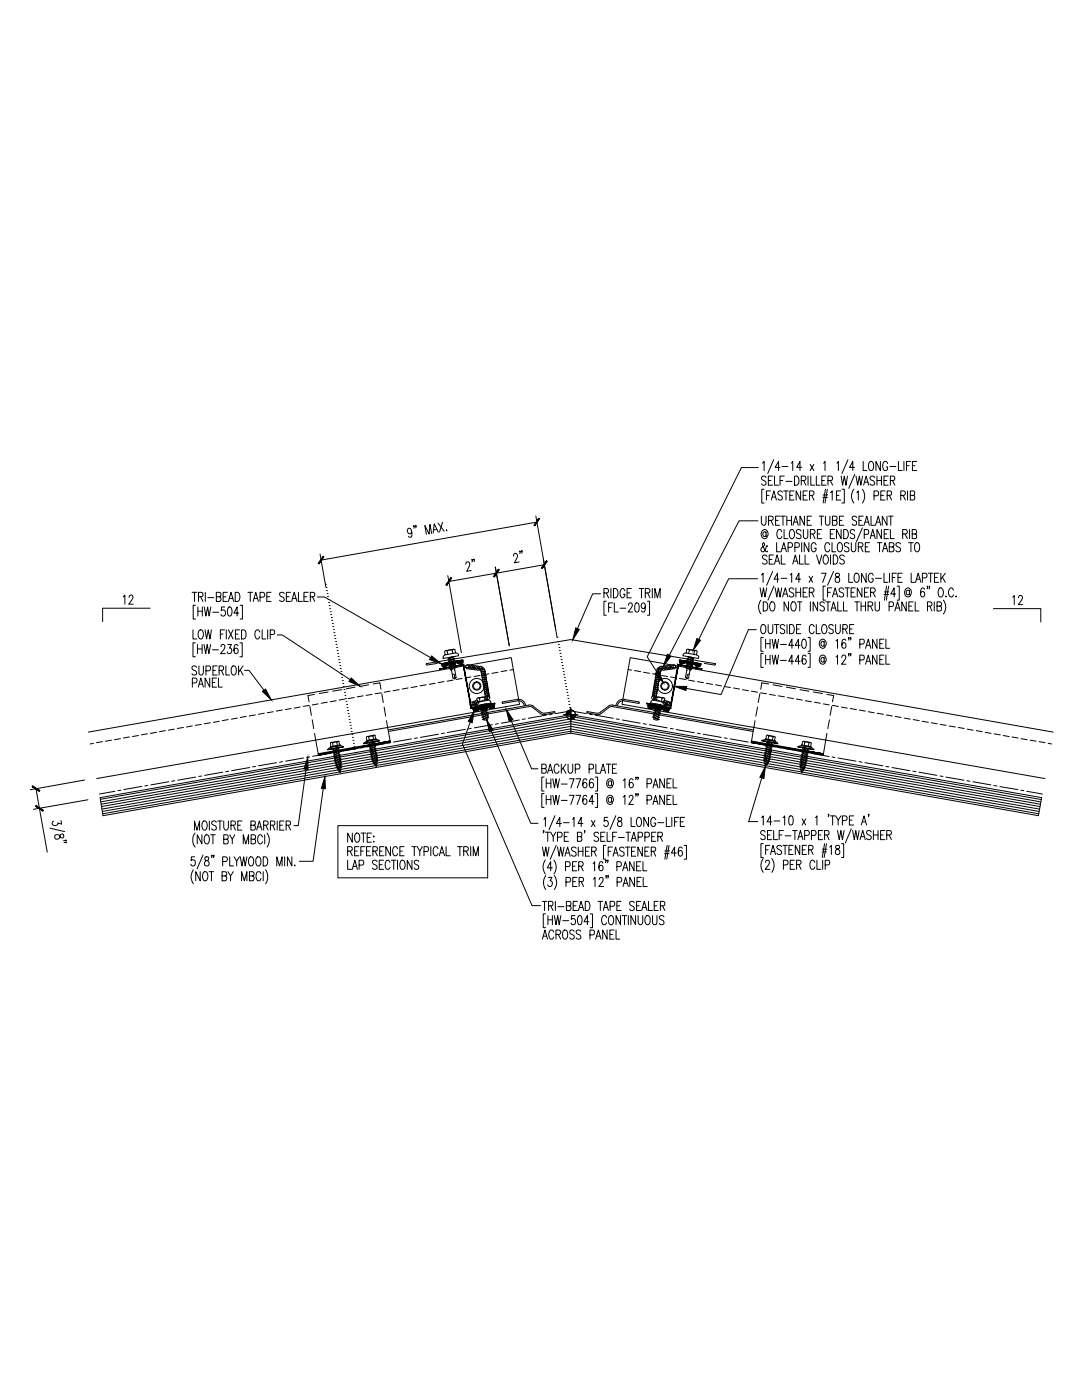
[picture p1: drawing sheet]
<svg xmlns="http://www.w3.org/2000/svg" width="216mm" height="279mm" viewBox="0 0 216 279" stroke-linecap="round" stroke-linejoin="round" font-family="sans-serif">
<g fill="none" stroke="#000" stroke-width=".2">
<path d="M151.3 93.3h-3.4l-18.8 37.8 2 3.1M152.1 92.4l.4-.3v1.8M152.5 97.6h-.5v2.8h.5M152.9 95.3l-.2-.2-.4-.1a.43 .43 0 0 0-.3 .4 .43 .43 0 0 0 .2 .4l.6 .4 .1 .4-.3 .2h-.3l-.3-.2M152.9 98.9h.5M153.3 95.9h.5M153.8 98h-.9v1.8M153.9 99.8l.5-1.8 .5 1.8M154.1 99.2h.7M154.2 95h-.9v1.8h.9M154.4 91.8l-1.2 2.7M154.5 95v1.8h.8"/>
<path d="M155.6 93.3h-.9l.6-1.2v1.8M155.6 95.9h.6M156 93.1h1.2M156.1 98.2a.46 .46 0 0 0-.6-.2 .46 .46 0 0 0-.2 .6l.6 .3a.47 .47 0 0 1 .1 .8 .47 .47 0 0 1-.8-.2M156.4 98h.9M156.5 95h-.9v1.8M156.8 96.1h1.2M156.8 98v1.8M157.6 98.9h.5M157.9 92.4l.3-.3v1.8M158.4 98h-.8v1.8h.8M158.5 95h.5a1.16 1.16 0 0 1 0 1.8h-.5z"/>
<path d="M159.8 98v1.8l-.9-1.8v1.8M159.9 95.9l.8-.1 .1-.2-.1-.5-.8-.1v1.8M160 93.3h-1l.6-1.2v1.8M160.3 98.9h.5M160.3 95.9l.5 .9M161.1 98h-.8v1.8h.8M161.2 95v1.8M161.5 98.9l.8-.1 .1-.7-.3-.1h-.6v1.8M161.7 92.7l.7 1.2M161.8 95v1.8h.7M162 98.9l.4 .9M162.4 92.7l-.7 1.2"/>
<path d="M162.9 95v1.8h.7M164 95.9h.5M164.2 99.3h.9M164.2 98.8h1M164.3 92.4l.3-.3v1.8M164.7 97.6l-.5 2.8M164.8 95h-.8v1.8h.8M165.1 97.6l-.5 2.8M165.2 95.9l.8-.1 .1-.2-.1-.5-.8-.1v1.8M165.7 95.9l.4 .9M165.7 98.3l.4-.3v1.8M166.9 98.9h.5"/>
<path d="M167 92.4l.3-.3v1.8M167.8 98h-.9v1.8h.9M167.8 95l.3 1.8 .4-1.8 .3 1.8 .3-1.8M168 97.6h.5v2.8h-.5M169.2 91.8l-1.2 2.7M170.4 97.6a2.25 2.25 0 0 0 0 2.8M170.5 93.3h-1l.7-1.2v1.8M170.5 94.7l-1.1 2.8M170.8 95l.3 1.8 .4-1.8 .3 1.8 .3-1.8M171 98.3l.3-.3v1.8M172.1 97.6a2.25 2.25 0 0 1 0 2.8M172.2 92.1v1.8h.8"/>
<path d="M172.3 96.8l.5-1.8 .5 1.8M172.5 96.2h.7M173.6 92.2l.1-.1a.96 .96 0 0 1 .5 1.6l-.3 .2a.99 .99 0 0 1-.7-.7 .99 .99 0 0 1 .4-1zM174.4 98.9h.6a.51 .51 0 0 0 .3-.4 .51 .51 0 0 0-.3-.5h-.6v1.8M174.5 95.3a.46 .46 0 0 0-.6-.3 .46 .46 0 0 0-.2 .6l.6 .4a.48 .48 0 0 1 .2 .7 .48 .48 0 0 1-.8 0l-.1-.1M175 95.9h.9M175 95v1.8M175.7 92.1v1.8l-.9-1.8v1.8M175.8 98.9h.5M175.9 95v1.8M176.4 95.9h.5M176.6 98h-.8v1.8h.8"/>
<path d="M177 98.9l.8-.1 .1-.7-.3-.1h-.6v1.8M177.1 92.5l-.2-.3-.4-.1a1.23 1.23 0 0 0 0 1.8h.3l.3-.2v-.5h-.3M177.2 95h-.8v1.8h.8M177.4 98.9l.5 .9M177.6 93.1h1.2M177.7 95.9h.5l.3-.2-.1-.6-.7-.1v1.8M178.1 95.9l.4 .9M179.3 92.1v1.8h.7M179.7 98.9l.8-.1 .2-.3-.2-.4-.8-.1v1.8M180.2 98.9l.5 .9M180.4 92.1v1.8M180.9 92.9h.5"/>
<path d="M181.1 98v1.8M181.6 98.9l.8-.1 .1-.7-.3-.1h-.6v1.8h.6l.3-.2v-.6l-.3-.1M181.7 92.1h-.8v1.8M182.1 92.9h.5M182.9 92.1h-.8v1.8h.8M24.6 119.1l.3-.3v1.8M25.8 119.2v-.3a.42 .42 0 0 1 .6 0 .42 .42 0 0 1 0 .6l-.7 1.1h.9M38.3 118.2h1M38.8 118.2v1.8M39.6 119.1h.6a.46 .46 0 0 0 .3-.4 .46 .46 0 0 0-.3-.5h-.6v1.8M40 119.1l.5 .9M41 118.2v1.8"/>
<path d="M41.5 119.3h1.2M43.2 119.1l.8-.1 .1-.3-.1-.4-.8-.1v1.8l.8-.1 .1-.5-.3-.3M44.5 119.1h.6M45.4 118.2h-.9v1.8h.9M45.8 119.4h.6M46.9 118.2h.5a1.1 1.1 0 0 1 0 1.8h-.5zM49.5 118.2h.9M49.9 118.2v1.8M50.7 119.4h.7M51.9 119.2h.6a.51 .51 0 0 0 .3-.5 .51 .51 0 0 0-.3-.5h-.6v1.8M53.2 119.1h.6M54.1 118.2h-.9v1.8h.9"/>
<path d="M56.7 118.5a.46 .46 0 0 0-.6-.3 .46 .46 0 0 0-.2 .6l.6 .4a.48 .48 0 0 1 .1 .7 .48 .48 0 0 1-.7 0l-.1-.1M57.1 119.1h.6M58 118.2h-.9v1.8h.9M58.4 119.4h.6M59.5 118.2v1.8h.9M60.6 119.1h.6M61.5 118.2h-.9v1.8h.9M61.9 119.1h.6a.46 .46 0 0 0 .3-.4 .46 .46 0 0 0-.3-.5h-.6v1.8M62.3 119.1l.5 .9M63.3 119.1h1.5l21.1 12.1M63.9 110.6l1.1 6.5M64.9 116.6h.1"/>
<path d="M65.1 117.3h.1M65.1 117.9h.1M65.3 118.5h.1M65.3 119.1h.1M65.5 119.6h.1M82.1 105.9l-.1 .5a.5 .5 0 0 1-.7-.4 .5 .5 0 0 1 .6-.5l.2 .4a.91 .91 0 0 1-.3 1.3l-.3-.2M82.6 105v.1l-.1-.1h.1l.1 .1-.1 .3M83 104.9h-.1l.1 .2v.2M86.1 106.5l-.3-1.8-.2 1.9-.8-1.7 .3 1.8M87.2 105.7l-.7 .1M87.4 104.4l1.2 1.6M87.4 106.2l-.8-1.7-.2 1.9"/>
<path d="M88.3 104.2l-.6 2M89.1 105.8v.1zM89.4 114.9l2.7 15.4M92.9 112.6l.1-.2a.41 .41 0 0 1 .5-.2 .41 .41 0 0 1 .2 .5l-.6 1.3 .9-.2M94.3 111.7h-.2h.2l-.1 .5M94.6 111.6h-.1h.1v.5M98.8 113.2l2.8 15.7M102.5 111v-.1a.43 .43 0 0 1 .4-.5l.4 .5-.7 1.4 1-.1M103.8 110h-.1h.1l-.1 .5M104.2 110h-.2h.2l-.1 .4M106.9 103l4.3 24.2M107.1 104.2l-43 7.6"/>
<path d="M108.6 112.7l-19 3.3M119.8 118.5h-1.5l-3.1 6.9M120.5 118.3h.8l.1-.3-.1-.4-.8-.2v1.9M121 120h-.5v2.8h.5M121 118.3l.4 1M121.9 117.4v1.9M122.4 117.4a.98 .98 0 0 1 .9 .7 .98 .98 0 0 1-.3 1.1l-.6 .1zM124.7 117.9l-.3-.5a1.01 1.01 0 0 0-.4 1.8l.4 .1 .2-.3 .1-.4h-.3M125.1 118.3h.6M126 117.4h-.9v1.9h.9M127.5 117.4h1M128 117.4v1.9"/>
<path d="M128.8 118.3h.8l.1-.3-.1-.4-.8-.2v1.9M129.2 120h.4v2.8h-.4M129.2 118.3l.5 1M130.2 117.4v1.9M130.7 119.3v-1.9l.5 1.9 .5-1.9v1.9M151.2 115.5h-5.8l-6 12.1M151.2 103.9h-3.7l-14 26.9M151.7 117.3l.3 1.8 .3-1.8 .3 1.8 .4-1.8M151.8 119.8a2.23 2.23 0 0 0 0 2.7M151.9 114.7l.4-.3v1.8M151.9 103l.1 1.6a.41 .41 0 0 0 .4 .2 .41 .41 0 0 0 .4-.2l.1-1.6M152.9 106.4l-.2-.3a.44 .44 0 0 0-.5 .5 .44 .44 0 0 0 .6 .4l.1-.2"/>
<path d="M152.9 106.1v1a.71 .71 0 0 0 0-1.3 .71 .71 0 0 0-1 .7 .72 .72 0 0 0 .3 .8 .72 .72 0 0 0 .9-.1M153.1 111.1a.46 .46 0 0 0-.8-.3 .46 .46 0 0 0 .1 .8l.4 .1a.48 .48 0 0 1 .2 .7 .48 .48 0 0 1-.7 .1l-.2-.2M153.1 109.1v-.2l-.2 .1-.1 .6a.62 .62 0 0 1-.7 .5l-.3-.5 .7-.7a.38 .38 0 0 0-.2-.6l-.1 .3v.4l.6 1 .3 .1v-.1M153.4 103.9l.8-.1 .1-.3-.1-.4-.8-.1v1.8M153.5 111.6h.5M153.8 103.9l.5 .9M154.2 114.1l-1.2 2.7M154.3 110.8h-.8v1.8h.8M154.4 117l-1.2 2.8M154.5 112.6l.6-1.8 .5 1.8M154.7 117.3l.3 1.8 .3-1.8 .3 1.8 .4-1.8M154.8 103.9h.5"/>
<path d="M154.8 112h.6M155 108.3v1.8h.7M155.4 115.6h-.9l.6-1.2v1.8M155.6 103h-.8v1.8h.8M155.8 103h.9M155.9 110.1l.5-1.8 .5 1.8M155.9 115.4h1.1M155.9 110.8v1.8h.8M156 106.1a.45 .45 0 0 0-.5-.4 .45 .45 0 0 0-.4 .4v1a.44 .44 0 0 0 .4 .4 .44 .44 0 0 0 .5-.4M156.1 109.5h.6M156.2 119.1l.5-1.8 .5 1.8M156.2 103v1.8"/>
<path d="M156.4 118.5h.6M156.4 105.7v1.8h.8M157 103.9h.9M157 103v1.8M157.3 109.2l.7-.1 .1-.2-.1-.5-.7-.1v1.8M157.7 114.7l.3-.3v1.8M157.8 105.8l.1-.1a1.01 1.01 0 0 1 .4 1.7l-.2 .1a.94 .94 0 0 1-.5-1.5zM157.9 103v1.8M158.2 112.6l.5-1.8 .5 1.8M158.2 104.8l.6-1.8 .5 1.8M158.4 117.6a.46 .46 0 0 0-.7-.2 .46 .46 0 0 0 0 .7l.5 .3a.47 .47 0 0 1 0 .7 .47 .47 0 0 1-.7-.2M158.4 112h.6"/>
<path d="M158.4 104.2h.7M158.6 109.2l.8-.1 .1-.6-.3-.2h-.6v1.8M158.8 118.2h1M158.8 117.3v1.8M159.5 110.8v1.8h.8M159.8 115.6h-1l.6-1.2v1.8M159.8 117.3v1.8M159.8 106a.46 .46 0 0 0-.6-.3 .46 .46 0 0 0-.2 .6l.6 .4a.48 .48 0 0 1 .2 .7 .48 .48 0 0 1-.8 0l-.1-.2M160 108.3v1.8M160.3 118.2h.5M160.3 105.7v1.3a.45 .45 0 0 0 .4 .5 .45 .45 0 0 0 .5-.5v-1.3M160.5 103v1.8l-.9-1.8v1.8"/>
<path d="M160.6 110.8v1.8h.8M161.1 103.9h.5M161.1 117.3h-.8v1.8h.8M161.4 108.3v1.8l-.9-1.8v1.8M161.4 115l.8 1.2M161.5 118.2l.8-.1 .1-.2-.1-.5-.8-.1v1.8M161.7 106.6l.8-.1 .1-.3-.1-.4-.8-.1v1.8M161.9 103h-.8v1.8h.8M162 118.2l.4 .9M162.2 115l-.8 1.2M162.2 106.6l.4 .9M162.8 108.7a.51 .51 0 0 0-.6-.4 .51 .51 0 0 0-.3 .7v.7a.47 .47 0 0 0 .5 .4 .47 .47 0 0 0 .4-.4v-.3h-.3"/>
<path d="M162.9 110.8l.6 1.8 .5-1.8M163.1 106.6h.5M163.4 103h1M163.9 114.4h.9l-.6 1.8M163.9 103v1.8M163.9 105.7h-.8v1.8h.8M164.5 110.9l.1-.1a1.01 1.01 0 0 1 .4 1.7l-.1 .1a.97 .97 0 0 1-.7-.7 .97 .97 0 0 1 .3-1zM164.7 117h-.5v2.8h.5M164.7 103v1.6a.44 .44 0 0 0 .4 .2 .44 .44 0 0 0 .5-.2v-1.6M165.1 118.2h.6M165.6 108.7l-.2-.3-.4-.1a1.23 1.23 0 0 0 0 1.8l.4-.1 .2-.3M165.7 106.6h.5"/>
<path d="M165.7 110.8v1.8M166 117.3h-.9v1.8M166 108.3v1.8h.8M166.1 119.1l.6-1.8 .5 1.8M166.1 103.9l.8-.1 .1-.3-.1-.4-.8-.1v1.8h.6a.51 .51 0 0 0 .3-.5 .51 .51 0 0 0-.3-.4M166.3 110.8a.98 .98 0 0 1 .9 .6 .98 .98 0 0 1-.3 1.1l-.6 .1zM166.3 114.1l-1.2 2.7M166.3 118.5h.6M166.5 105.7h-.8v1.8h.8M166.8 114.5a.53 .53 0 0 0 0 .6 .53 .53 0 0 0 .6 .1l.1 .7-.3 .3a.58 .58 0 0 1-.6-.6 .58 .58 0 0 1 .7-.5 .36 .36 0 0 0 .2-.4 .36 .36 0 0 0-.3-.3zM167.3 108.4l.2-.1a.96 .96 0 0 1 .5 1.6l-.3 .2a.99 .99 0 0 1-.7-.7 .99 .99 0 0 1 .3-1zM167.5 103.9h.5"/>
<path d="M167.8 105.7v1.8l-.9-1.8v1.8M168.3 117.6a.46 .46 0 0 0-.7-.2 .46 .46 0 0 0 .1 .7l.4 .2a.48 .48 0 0 1 .2 .7 .48 .48 0 0 1-.8 .1l-.1-.2M168.3 103h-.8v1.8h.8M168.3 105.7h.5a1.1 1.1 0 0 1 0 1.8h-.5zM168.5 111.1a.46 .46 0 0 0-.7-.3 .46 .46 0 0 0 0 .8l.4 .1a.48 .48 0 0 1 .2 .7 .48 .48 0 0 1-.7 .1l-.2-.2M168.6 117.3h.9M169.1 117.3v1.8M169.4 114.4v1.8h.8M169.4 108.6a.46 .46 0 0 0-.6-.3 .46 .46 0 0 0-.2 .6l.7 .4 .1 .6a.54 .54 0 0 1-.9 0M169.8 118.2h.5M169.9 108.3v1.6a.44 .44 0 0 0 .4 .2 .44 .44 0 0 0 .4-.2l.1-1.6M170.5 106a.46 .46 0 0 0-.6-.3 .46 .46 0 0 0-.2 .6l.6 .4a.47 .47 0 0 1 .1 .7 .47 .47 0 0 1-.7-.2"/>
<path d="M170.7 114.5l.1-.1a.96 .96 0 0 1 .5 1.6l-.2 .2a.99 .99 0 0 1-.8-.7 .99 .99 0 0 1 .4-1zM170.7 117.3h-.9v1.8h.9M170.9 103.3a.46 .46 0 0 0-.6-.3 .46 .46 0 0 0-.2 .6l.8 .5v.5a.51 .51 0 0 1-.9 0M171.3 109.1h.8l.1-.3-.1-.4-.8-.1v1.8M171.4 103.9h.5M171.7 109.1l.5 1M172 117.3v1.8l-.9-1.8v1.8M172.1 105.3l-1.2 2.8M172.2 103h-.8v1.8h.8M172.4 104.8l.6-1.8 .5 1.8M172.5 106.7h.5l.3-.2-.1-.7-.7-.1v1.8M172.5 118.2h.5"/>
<path d="M172.6 104.2h.7M172.7 109.1h.5M172.8 114.4v1.8l-.9-1.8v1.8M173.3 117.3h-.8v1.8h.8M173.5 108.3h-.8v1.8h.8M173.6 107.5l.5-1.8 .6 1.8M173.7 118.2l.8-.1 .2-.2-.2-.5-.8-.1v1.8M173.8 103v1.8h.8M173.8 106.9h.7M174.2 118.2l.5 .9M174.2 114.8a.44 .44 0 0 0-.4-.4 .44 .44 0 0 0-.5 .4v1a.44 .44 0 0 0 .5 .4 .44 .44 0 0 0 .4-.4v-.3h-.3M174.7 104.8l.5-1.8 .6 1.8"/>
<path d="M174.7 115.4h1.2M174.9 104.2h.6M175.1 108.3h.9M175.5 108.3v1.8M175.9 105.7v1.8l-.9-1.8v1.8M176.1 110.1l.5-1.8 .6 1.8M176.3 109.5h.6M176.4 114.4v1.8h.8M176.4 118.6h.9M176.4 106.6h.5M176.5 118.1h.9M176.9 117l-.4 2.8"/>
<path d="M177 103v1.8l-.9-1.8v1.8M177.3 105.7h-.9v1.8h.9M177.3 117l-.4 2.8M177.3 103h.9M177.4 109.1h.9l.1-.3-.1-.4-.9-.1v1.8l.9-.1 .1-.5-.4-.4M177.5 114.4v1.8M177.7 105.7v1.8h.7M177.7 103v1.8M178 115.2h.5M178.7 118.5h-1l.7-1.2v1.8M178.9 114.4h-.9v1.8M179 117h.4v2.8h-.4"/>
<path d="M179.2 115.2h.5M179.7 108.6a.46 .46 0 0 0-.6-.3 .46 .46 0 0 0-.3 .6l.8 .4 .1 .6a.54 .54 0 0 1-.9 0M180 114.4h-.8v1.8h.8M180.1 106.6l.8-.1 .1-.3-.1-.4-.8-.1v1.8M180.6 106.6l.4 .9M181.3 108.3h.9M181.5 118l-.2-.2a.44 .44 0 0 0-.5 .5 .44 .44 0 0 0 .6 .3l.1-.1M181.5 117.8l.1 .9a.72 .72 0 0 0 .2-.9 .72 .72 0 0 0-.9-.3 .72 .72 0 0 0-.4 .9 .68 .68 0 0 0 .4 .7 .68 .68 0 0 0 .8-.2M181.5 105.7v1.8M181.8 108.3v1.8M181.8 114.4v1.8h.8M182 106.6h.6l.3-.2-.1-.6-.8-.1v1.8h.6l.3-.2v-.6l-.3-.1"/>
<path d="M182.7 116.2l.5-1.8 .6 1.8M182.7 108.4l.2-.1a.96 .96 0 0 1 .5 1.6l-.3 .2a.99 .99 0 0 1-.7-.7 .99 .99 0 0 1 .3-1zM182.9 115.6h.6M184.1 115.3l.8-.1 .1-.2-.1-.5-.8-.1v1.8M184.5 117.6l-.4-.3a1.08 1.08 0 0 0 0 1.8 .52 .52 0 0 0 .4-.6 .52 .52 0 0 0-.6-.4l-.2 .4M185.1 117.1h-.1h.1l-.1 .4M185.2 114.4h1M185.5 117.1h-.1h.1l-.1 .4M185.7 114.4v1.8M186.5 115.2h.5M187.3 114.4h-.8v1.8h.8M187.6 117.3a.88 .88 0 0 1 .6 1.4l-.2 .4h-.4a1.23 1.23 0 0 1 0-1.8z"/>
<path d="M187.7 114.4v1.8M188 115.2l.6 1M188.2 119.8a2.23 2.23 0 0 1 0 2.7M188.6 114.4l-.9 1.2M188.8 119v.1zM190.2 117.8l-.3-.5a1.01 1.01 0 0 0-.3 1.8h.1a.45 .45 0 0 0 .5-.4M190.7 119.1h.1zM202.1 119.2l.3-.4v1.9M203.2 119.3l.3-.5 .4 .1 .1 .3-.2 .6-.6 .9h.9M30 121.4h-9.5v2.7M38.4 136.3h.6a.51 .51 0 0 0 .3-.5 .51 .51 0 0 0-.3-.5h-.6v1.8M38.5 125.7v1.8h.8"/>
<path d="M39 128.3h-.5v2.8h.5M39 120.8h-.4v2.7h.4M39.2 133.2a.46 .46 0 0 0-.6-.3 .46 .46 0 0 0-.2 .6l.6 .4a.48 .48 0 0 1 .2 .7 .48 .48 0 0 1-.8 0l-.1-.1M39.4 128.6v1.8M39.4 129.5h.9M39.5 121.1v1.9M39.5 122h.9M39.6 137.1l.5-1.8 .5 1.8M39.7 126a.44 .44 0 0 1 .4-.3 .44 .44 0 0 1 .4 .4v1a.45 .45 0 0 1-.6 .4l-.2-.3-.2-.4zM39.7 132.9v1.3a.44 .44 0 0 0 .5 .5l.4-.5v-1.3M39.7 136.5h.7M40.3 128.6v1.8"/>
<path d="M40.4 121.1v1.9M40.7 128.6l.3 1.8 .3-1.8 .4 1.8 .3-1.8M40.8 121.1l.3 1.9 .3-1.9 .3 1.9 .4-1.9M40.9 125.7l.3 1.8 .4-1.8 .3 1.8 .3-1.8M41.1 133.9l.8-.1 .1-.3-.1-.5-.8-.1v1.8M41.9 135.3v1.8l-1-1.8v1.8M42.4 136.2h.5M42.4 129.7h1.2M42.4 122.2h1.2M42.5 133.8h.5M43.2 135.3h-.8v1.8h.8M43.3 132.9h-.8v1.8h.8"/>
<path d="M43.6 135.3v1.8h.8M43.7 133.8l.8-.1 .1-.6-.3-.2h-.6v1.8M44 126.5h.5M44.1 129v-.2a.44 .44 0 0 1 .7-.1 .44 .44 0 0 1 0 .6l-.8 1.1h.9M44.2 133.8l.4 .9M44.8 125.7h-.8v1.8M44.9 121.1h-.7l-.1 .8 .1-.1a.49 .49 0 0 1 .7 .2l.1 .3a.48 .48 0 0 1-.3 .6 .48 .48 0 0 1-.6-.3M45.1 132.9v1.8h.7M45.2 125.7v1.8M45.5 128.6h.7l-.4 .7a.52 .52 0 0 1 .4 .8 .52 .52 0 0 1-.9 0M45.6 120l.5-1.8 .5 1.8M45.6 121.2l.3-.1a1.26 1.26 0 0 1 0 1.9h-.1a1.32 1.32 0 0 1-.2-1.8z"/>
<path d="M45.6 125.7l.9 1.8M46.4 133l.1-.1a.99 .99 0 0 1 .7 .7 .99 .99 0 0 1-.3 1l-.1 .1a.96 .96 0 0 1-.5-1.5zM46.5 125.7l-.9 1.8M47 126.5h.5M47.5 128.9l-.4-.3a1.08 1.08 0 0 0 0 1.8 .52 .52 0 0 0 .4-.6 .52 .52 0 0 0-.6-.4l-.2 .5M47.6 132.9v1.8M47.7 122.4h-1l.6-1.3v1.9M47.8 125.7h-.8v1.8h.8M47.9 128.3h.4v2.8h-.4M47.9 120.8h.5v2.7h-.5M47.9 133.7l.6 1M48.2 125.7a.92 .92 0 0 1 .9 .5 .92 .92 0 0 1-.1 1l-.4 .3h-.4z"/>
<path d="M48.5 132.9l-.9 1.2M48.8 133.8h.9l3 4M50.5 120l.5-1.8 .5 1.8M51.8 126.1a.51 .51 0 0 0-.6-.4 .51 .51 0 0 0-.3 .7v.7a.47 .47 0 0 0 .7 .3l.2-.3M52.3 125.7v1.8h.8M53.4 125.7v1.8M53.9 126.6h.6l.3-.1-.1-.7-.8-.1v1.8M55.3 126.7h1l13.6 9M58.2 120l.5-1.8 .6 1.8M62.8 138.6l-1.3 .2 .2 1.3M65.5 138.1l-1.8 .3M65.6 120.2h.1"/>
<path d="M65.7 120.8h.1M65.8 121.5h.1M65.9 122.1h.1M66 122.7h.1M66.1 123.2h.1M66.2 123.8h.1M66.3 124.4h.1M66.4 125h.1M66.5 125.6h.1M66.6 126.3h.1M66.7 126.8h.1M66.8 127.4h.1"/>
<path d="M67 128h.1M67 128.6h.1M67.1 139.8l-1.2 .3M67.2 129.2h.1M67.3 129.8h.1M67.4 130.4h.1M67.5 131h.1M67.6 131.6h.1M67.7 132.2h.1M67.8 132.8h.1M67.9 133.4h.1M68 134h.1"/>
<path d="M68.1 134.6h.1M68.2 135.2h.1M68.2 137.6l-1.8 .3M68.3 135.8h.1M68.4 136.4h.1M68.5 137h.1M68.6 137.6h.1M68.7 138.2h.1M68.8 138.8h.1M68.9 139.5l-1.2 .2M68.9 139.4h.1M69 140h.1"/>
<path d="M70.7 139.2l-1.2 .2M70.9 137.1l-1.8 .4M72.5 138.9l-1.2 .2M73.6 136.7l-1.9 .3M74.2 138.6l-1.1 .2M74.5 136.5l1.3-.2 .2 1.3M76.1 138.3l-1.2 .1M76.2 138.4l.3 1.8M77.8 137.9l-1.1 .2M79.7 137.6l-1.3 .3M81.4 137.3l-1.2 .2M83.2 137l-1.2 .2"/>
<path d="M85 136.7l-1.2 .2M85.1 132.4l28.8-4.8 28.7 4.8M85.2 132.4l-.2 .2 .2 .1M86.8 136.4l-1.2 .2M87.3 132.4l-2.1 .3M88 132.5l4.2-.8v.6l-.7 .2-.5-.4-.4 .5-.7 .2-.5-.4-.4 .5-.7 .1zM88.1 132.5h.1M88.1 132.6h.1M88.2 132.5h.1M88.2 132.6h.1M88.2 132.7h.1M88.2 132.8h.1"/>
<path d="M88.3 132.4h.1M88.3 132.5h.1M88.3 132.6h.1M88.3 132.8h.1M88.3 132.9h.1M88.3 132.7h.1M88.3 133h.1M88.4 132.6h.1M88.4 132.7h.1M88.4 132.9h.1M88.4 132.4h.1M88.4 132.5h.1"/>
<path d="M88.4 132.8h.1M88.5 132.4h.1M88.5 132.5h.1M88.5 132.6h.1M88.5 132.7h.1M88.5 132.8h.1M88.5 132.9h.1M88.5 133h.1M88.6 132.4h.1M88.6 132.5h.1M88.6 132.6h.1M88.6 132.8h.1"/>
<path d="M88.6 132.9h.1M88.6 136l-1.2 .2M88.6 132.7h.1M88.7 132.3h.1M88.7 132.4h.1M88.7 132.6h.1M88.7 132.7h.1M88.7 132.9h.1M88.7 132.5h.1M88.7 132.8h.1M88.7 130.1l.1 .6-.3 .3-.1 .3M88.8 132.4h.1"/>
<path d="M88.8 132.5h.1M88.8 132.6h.1M88.8 132.7h.1M88.8 132.8h.1M88.8 132.9h.1M88.8 132.3h.1M88.9 132.3h.1M88.9 132.5h.1M88.9 132.6h.1M88.9 132.8h.1M88.9 132.9h.1M88.9 132.4h.1"/>
<path d="M88.9 132.7h.1M89 132.4h.1M89 132.6h.1M89 132.8h.1M89 132.3h.1M89 132.5h.1M89 132.7h.1M89 132.9h.1M89.1 132.4h.1M89.1 132.5h.1M89.1 132.6h.1M89.1 132.8h.1"/>
<path d="M89.1 132.3h.1M89.1 132.7h.1M89.2 132.3h.1M89.2 132.5h.1M89.2 132.6h.1M89.2 130l.2 .6M89.3 132.3h.1M89.3 132.4h.1M89.3 132.5h.1M89.3 129.9a.32 .32 0 0 0-.6 .1M89.4 132.2h.1M89.4 132.3h.1"/>
<path d="M89.4 132.4h.1M89.4 132l1.1-.6 .2 .1zM89.5 132.2h.1M89.5 132.3h.1M89.5 132.4h.1M89.5 132.4l.2 .1M89.6 132.2h.1M89.6 132.3h.1M89.6 132.4h.1M89.6 132.5h.1M89.6 132.8l1.1-.5h.2l-1.1 .6zM89.6 131.5v.3"/>
<path d="M89.6 132.6h.1M89.6 133.3l1.1-.6 .3 .1-1.1 .5zM89.7 132.2h.1M89.7 132.3h.1M89.7 132.4h.1M89.7 132.5h.1M89.7 132.6h.1M89.7 132v.3M89.8 132.3h.1M89.8 132.4h.1M89.8 132.6h.1M89.8 132.7h.1"/>
<path d="M89.8 132.4v.3M89.8 133.7l1.2-.5zM89.9 132.2h.1M89.9 132.4h.1M89.9 132.5h.1M89.9 132.6h.1M89.9 132.9v.2M89.9 132.1h.1M89.9 132.3h.1M89.9 132.7h.1M90 132.2h.1M90 132.3h.1"/>
<path d="M90 132.5h.1M90 132.6h.1M90 133.3v.2M90 132.1h.1M90 132.4h.1M90 132.7h.1M90.1 132.1h.1M90.1 132.4h.1M90.1 132.5h.1M90.1 132.6h.1M90.1 133.7l.3 1.6 .3 .2 .3-.3-.3-1.5M90.1 132.2h.1"/>
<path d="M90.1 132.3h.1M90.1 132.7h.1M90.2 132.1h.1M90.2 132.2h.1M90.2 132.3h.1M90.2 132.4h.1M90.2 132.5h.1M90.2 132.6h.1M90.2 129.8l.2 .6M90.3 132.5h.1M90.3 132.6h.1M90.3 132.2h.1"/>
<path d="M90.3 132.3h.1M90.3 134.6h.2l.2 .1M90.3 132.4h.1M90.3 132.1h.1M90.4 132.6h.1M90.4 132.3h.1M90.4 132.4h.1M90.4 132.5h.1M90.4 132.1h.1M90.4 132.2h.1M90.4 131.2l.1 .3M90.4 135.7l-1.2 .2"/>
<path d="M90.5 132.5h.1M90.5 132.6h.1M90.5 132.1h.1M90.5 132.2h.1M90.5 132.3h.1M90.5 131.6v.3M90.5 132.4h.1M90.5 129.6l-1.6 .3M90.5 132.1l.1 .2M90.6 132.6h.1M90.6 132.2h.1M90.6 132.3h.1"/>
<path d="M90.6 132.4h.1M90.6 132h.1M90.6 132.1h.1M90.6 132.5h.1M90.6 131l-1.1 .6-.1-.1 .8-.4M90.6 131h.1M90.6 131l-1 .2v.2M90.6 132.5v.3M90.7 132.3h.1M90.7 132.1h.1M90.7 134.8v.6M90.7 132.9v.3"/>
<path d="M90.7 132.4h.1M90.7 132h.1M90.7 132.2h.1M90.7 133.4v.3M90.7 133.7h.1M90.8 132.1h.1M90.8 132.2h.1M90.8 132.3h.1M90.8 132h.1M90.8 129.7l.1 .6-2.1 .4M90.8 131.9l-1.1 .6M90.8 131.9l-.2-.1-1.1 .6"/>
<path d="M90.8 129.7a.33 .33 0 0 0-.5 .1 .95 .95 0 0 0-1.1 .1M90.9 132.3h.1M90.9 132h.1M90.9 132.1h.1M90.9 132.2h.1M90.9 130.3l.5 .2 .1 .2M91 132.1h.1M91 132h.1M91 135.2h-.2v.3M91 131.9h.1M91.1 132.2h.1M91.1 132h.1"/>
<path d="M91.1 132.1h.1M91.1 131.9h.1M91.2 132h.1M91.2 132.1h.1M91.2 132.2h.1M91.2 131.9h.1M91.3 132.1h.1M91.3 132.2h.1M91.3 131.9h.1M91.3 132.3h.1M91.3 132h.1M91.4 132.2h.1"/>
<path d="M91.4 132.3h.1M91.4 132.4h.1M91.4 131.9h.1M91.4 132h.1M91.4 132.1h.1M91.5 132.3h.1M91.5 132.4h.1M91.5 132h.1M91.5 132.1h.1M91.5 132.2h.1M91.5 131.9h.1M91.5 130.7v.2l-3.1 .5v-.1"/>
<path d="M91.6 132.2h.1M91.6 132.3h.1M91.6 132.4h.1M91.6 131.9h.1M91.6 132h.1M91.6 132.1h.1M91.6 131.8h.1M91.7 132.2h.1M91.7 132.3h.1M91.7 132.4h.1M91.7 131.9h.1M91.7 132.1h.1"/>
<path d="M91.7 131.8h.1M91.7 132h.1M91.8 132.3h.1M91.8 132.1h.1M91.8 132.2h.1M91.8 131.8h.1M91.8 131.9h.1M91.8 132.4h.1M91.8 132h.1M91.9 132.1h.1M91.9 132.2h.1M91.9 132.3h.1"/>
<path d="M91.9 131.8h.1M91.9 131.9h.1M91.9 132h.1M92 132.3h.1M92 132h.1M92 132.1h.1M92 131.8h.1M92 132.2h.1M92 131.9h.1M92.1 132.1h.1M92.1 131.8h.1M92.1 131.9h.1"/>
<path d="M92.1 132.2h.1M92.1 132.3h.1M92.1 132h.1M92.2 132.2h.1M92.2 131.8h.1M92.2 131.9h.1M92.2 132h.1M92.2 135.4l-1.2 .2M92.6 133.2l3.7 .2 1.1 6-3.5 1.5M94 135.1l-1.2 .2M94.8 136.2h.7l.4 .7-.4 .7h-.7l-.4-.7zM95.2 139.5l.1 .6-.4 .3v.3"/>
<path d="M95.7 139.4l.1 .7M95.8 134.8l-1.2 .2M96.7 139.2l-.5-.1-.5 .3a.32 .32 0 0 0-.5 .1M96.9 139l-1.5 .3M97.3 139.8l-.1-.7a.32 .32 0 0 0-.5 .1l.1 .6M97.4 139.8l-2.2 .3M97.4 139.7a.5 .5 0 0 1 .5 .6l-3 .6-.1-.2M97.6 134.5l-1.2 .2M99.4 134.2l-1.2 .2M101.2 133.8l-1.2 .2M102.4 133.6l-.6 .1M111.2 127.2h.1"/>
<path d="M111.3 128h.1M111.4 128.6h.1M111.5 129.2h.1M111.6 129.8h.1M111.7 130.4h.1M111.8 131h.1M112 131.6h.1M112 132.2h.1M112.2 132.8h.1M112.3 133.4h.1M112.4 134h.1M112.5 134.6h.1"/>
<path d="M112.6 135.2h.1M112.7 135.8h.1M112.8 136.4h.1M112.9 137h.1M113 137.6h.1M113.1 138.2h.1M113.2 138.8h.1M113.3 139.4h.1M113.4 140h.1M121.4 121.2h.5M122.3 120.3h-.9v1.8M122.6 120.3v1.8h.8"/>
<path d="M123.7 121.4h1.2M124.6 139.9a1.21 1.21 0 0 0-1.4 1M124.6 139.6l3 .5-.1 .3-3-.5M124.6 139.6a1.5 1.5 0 0 0-1.7 1.2M125.3 133.6l.7 .1M125.4 120.8l.1-.3a.42 .42 0 0 1 .6-.1 .42 .42 0 0 1 0 .6l-.8 1.1h.9M126.6 133.8l1.2 .2M126.8 120.4l.4-.1a1.14 1.14 0 0 1 .3 1.5l-.1 .3h-.4a.82 .82 0 0 1-.4-1zM128.4 134.2l1.2 .2M128.8 121l-.2 .4-.2 .1a.54 .54 0 0 1-.5-.7 .54 .54 0 0 1 .7-.4l.2 .6a.83 .83 0 0 1-.5 1.1l-.3-.2M130.2 134.5l1.2 .2M130.4 139.8l2.2 .3 .4 .3v.3"/>
<path d="M130.4 139.7a.56 .56 0 0 0-.6 .6l3.1 .6 .1-.2M130.5 139.8l.1-.7a.32 .32 0 0 1 .5 .1l-.1 .6M130.8 139l1.6 .3M131.1 139.2l.6-.1 .4 .3a.32 .32 0 0 1 .6 .1M132 134.8l1.2 .2M132.1 139.4l-.1 .7M132.3 136.2h.7l.4 .7-.4 .7h-.7l-.4-.7zM132.6 139.5l-.1 .6M133.8 135.1l1.2 .2M135.2 133.2l-3.7 .2-1.1 6 3.4 1.5M135.5 131.7l4.3 .8-.3 .5-.7-.1-.4-.5-.5 .4-.7-.2-.4-.5-.5 .4-.7-.2zM135.6 132h.1"/>
<path d="M135.6 131.8h.1M135.6 135.4l1.2 .2M135.6 132.1h.1M135.6 132.2h.1M135.6 131.9h.1M135.7 132.1h.1M135.7 131.8h.1M135.7 132.2h.1M135.7 132.3h.1M135.7 131.9h.1M135.7 132h.1M135.8 132.1h.1"/>
<path d="M135.8 132.2h.1M135.8 131.8h.1M135.8 131.9h.1M135.8 132.3h.1M135.8 132h.1M135.9 132.3h.1M135.9 131.9h.1M135.9 132h.1M135.9 132.1h.1M135.9 131.8h.1M135.9 132.2h.1M136 132.4h.1"/>
<path d="M136 132.1h.1M136 132.3h.1M136 131.8h.1M136 132.2h.1M136 131.9h.1M136 132h.1M136.1 132.3h.1M136.1 132.4h.1M136.1 132.1h.1M136.1 132.2h.1M136.1 131.8h.1M136.1 131.9h.1"/>
<path d="M136.2 132.2h.1M136.2 132.3h.1M136.2 132.4h.1M136.2 131.8h.1M136.2 131.9h.1M136.2 132h.1M136.2 132.1h.1M136.3 132.3h.1M136.3 132.4h.1M136.3 132.1h.1M136.3 132.2h.1M136.3 131.9h.1"/>
<path d="M136.3 130.7v.2l3 .5 .1-.1M136.3 132h.1M136.4 132.3h.1M136.4 132.4h.1M136.4 132h.1M136.4 132.1h.1M136.4 132.2h.1M136.4 131.9h.1M136.5 132.1h.1M136.5 132.2h.1M136.5 132.3h.1M136.5 131.9h.1"/>
<path d="M136.6 132h.1M136.6 132.1h.1M136.6 132.2h.1M136.6 131.9h.1M136.7 132h.1M136.7 132.1h.1M136.7 132.2h.1M136.8 132.1h.1M136.8 135.2h.2v.3M136.8 132h.1M136.8 133.2h.2l1 .5zM136.8 132.8l.2-.1 1.1 .6h-.1z"/>
<path d="M136.9 130.3l-.5 .2-.1 .2M136.9 132.1h.1M136.9 132.2h.1M136.9 132h.1M136.9 132.3l1.3 .5-.2 .1zM137 132.3h.1M137 132h.1M137 132.1h.1M137 131.9l1.1 .6M137 131.9l.2-.1 1.1 .6M137 129.7a.32 .32 0 0 1 .6 .1M137 132.4h.1"/>
<path d="M137 132.2h.1M137 129.7l-.1 .6 2.1 .4 .4 .3v.3M137.1 133.7h.1M137.1 132.4h.1M137.1 132.1h.1M137.1 132.2h.1M137.1 131.5l.2-.1 1.1 .6h-.2zM137.1 133.7l-.3 1.5M137.1 133.4v.3M137.1 132.5h.1M137.1 132.3h.1M137.1 132h.1"/>
<path d="M137.1 132.6h.1M137.1 131l1.1 .6 .3-.1-.9-.4M137.1 131h.1M137.1 131l1.1 .2v.2M137.1 134.8v.6M137.1 132.9v.3M137.2 132.3h.1M137.2 132.4h.1M137.2 132.5h.1M137.2 132h.1M137.2 132.1h.1M137.2 132.2h.1"/>
<path d="M137.2 132.5l-.1 .3M137.2 132.6h.1M137.2 132.1v.2M137.3 132.5h.1M137.3 132.6h.1M137.3 132.1h.1M137.3 132.2h.1M137.3 132.3h.1M137.3 132.4h.1M137.3 131.6v.3M137.3 129.6l1.5 .3M137.4 132.3h.1"/>
<path d="M137.4 132.4h.1M137.4 132.1h.1M137.4 132.5h.1M137.4 132.6h.1M137.4 132.2h.1M137.4 131.2v.3M137.4 135.7l1.2 .2M137.5 132.6h.1M137.5 132.3h.1M137.5 132.4h.1M137.5 132.5h.1M137.5 132.1h.1"/>
<path d="M137.5 132.2h.1M137.5 129.8l-.1 .6M137.6 129.8a.95 .95 0 0 1 1 .1M137.6 134.6h-.3l-.1 .1M137.6 132.4h.1M137.6 132.5h.1M137.6 132.6h.1M137.6 132.1h.1M137.6 132.2h.1M137.6 132.3h.1M137.7 132.1h.1M137.7 132.2h.1"/>
<path d="M137.7 132.3h.1M137.7 132.4h.1M137.7 132.5h.1M137.7 132.7h.1M137.7 132.6h.1M137.7 133.7l-.3 1.6-.3 .2-.3-.3M137.8 132.1h.1M137.8 132.3h.1M137.8 132.4h.1M137.8 132.6h.1M137.8 132.7h.1M137.8 132.2h.1"/>
<path d="M137.8 132.5h.1M137.8 133.3l-.1 .2M137.9 132.1h.1M137.9 132.2h.1M137.9 132.3h.1M137.9 132.4h.1M137.9 132.5h.1M137.9 132.6h.1M137.9 132.7h.1M137.9 132.9v.2M138 132.4h.1M138 132.6h.1"/>
<path d="M138 132.2h.1M138 132.3h.1M138 132.5h.1M138 132.7h.1M138 132.4v.3M138.1 132.2h.1M138.1 132.3h.1M138.1 132.4h.1M138.1 132.6h.1M138.1 132l-.1 .3M138.1 132.5h.1M138.2 132.2h.1"/>
<path d="M138.2 132.4h.1M138.2 132.5h.1M138.2 131.5l-.1 .3M138.2 132.3h.1M138.3 132.3h.1M138.3 132.4h.1M138.3 132.5h.1M138.3 132.4l-.2 .1M138.3 132.2h.1M138.4 132.3h.1M138.4 132.4h.1M138.4 132.2h.1"/>
<path d="M138.5 132.3h.1M138.5 132.4h.1M138.5 132.5h.1M138.5 130v.6M138.6 129.9a.32 .32 0 0 1 .5 .1M138.6 132.3h.1M138.6 132.4h.1M138.6 132.5h.1M138.6 132.6h.1M138.7 132.3h.1M138.7 132.4h.1M138.7 132.5h.1"/>
<path d="M138.7 132.6h.1M138.7 132.7h.1M138.8 132.3h.1M138.8 132.4h.1M138.8 132.5h.1M138.8 132.6h.1M138.8 132.7h.1M138.8 132.8h.1M138.8 132.9h.1M138.9 132.3h.1M138.9 132.4h.1M138.9 132.6h.1"/>
<path d="M138.9 132.7h.1M138.9 132.9h.1M138.9 132.5h.1M138.9 132.8h.1M139 132.4h.1M139 132.5h.1M139 132.6h.1M139 132.7h.1M139 132.8h.1M139 132.9h.1M139 132.3h.1M139.1 132.4h.1"/>
<path d="M139.1 132.7h.1M139.1 132.8h.1M139.1 132.9h.1M139.1 132.3h.1M139.1 132.5h.1M139.1 130.1l-.1 .6M139.1 132.6h.1M139.2 132.4h.1M139.2 132.5h.1M139.2 132.6h.1M139.2 132.7h.1M139.2 132.9h.1"/>
<path d="M139.2 136l1.2 .2M139.2 132.8h.1M139.3 132.4h.1M139.3 132.5h.1M139.3 132.7h.1M139.3 132.8h.1M139.3 132.9h.1M139.3 132.6h.1M139.3 133h.1M139.4 132.4h.1M139.4 132.5h.1M139.4 132.6h.1"/>
<path d="M139.4 132.7h.1M139.4 132.8h.1M139.4 132.9h.1M139.5 132.5h.1M139.5 132.6h.1M139.5 132.7h.1M139.5 132.8h.1M139.5 132.9h.1M139.5 133h.1M139.6 132.4h.1M139.6 132.5h.1M139.6 132.6h.1"/>
<path d="M139.6 132.7h.1M139.6 132.8h.1M139.7 132.5h.1M139.7 132.6h.1M140.5 132.4l2.1 .3M141 136.4l1.2 .2M142.7 132.4l.1 .2-.2 .1M142.8 136.7l1.2 .2M144.6 137l1.1 .2M146.4 137.3l1.2 .2M148.2 137.6l1.1 .3M149.9 137.9l1.3 .2"/>
<path d="M150.9 125.7h-1.6l-5.4 12.9-7-1.2M151.6 138.4l-.3 1.8M151.8 138.3l1.1 .1M152 124.7l.2-.1a.99 .99 0 0 1 .7 .8 .99 .99 0 0 1-.3 1l-.2 .1a.96 .96 0 0 1-.5-1.6zM152.3 127.2h-.5v2.8h.5M152.3 130.4h-.5v2.8h.5M152.3 120.1a.94 .94 0 0 1 .9 .5 .94 .94 0 0 1-.1 1.1l-.4 .2h-.4zM152.8 127.6v1.8M152.8 130.7v1.9M152.8 128.5h.9M152.8 131.6h.9M153.3 124.6v1.4a.47 .47 0 0 0 .2 .4 .47 .47 0 0 0 .5 0l.2-.4v-1.4"/>
<path d="M153.4 136.5l-1.4-.2-.2 1.3M153.5 138.6l1.2 .2M153.7 127.6v1.8M153.7 130.7v1.9M153.8 120.2l.2-.1a.57 .57 0 0 1 .6 .7l-.1 .7a.44 .44 0 0 1-.4 .5 .44 .44 0 0 1-.4-.5l-.1-.7zM154.1 127.6l.3 1.8 .3-1.8 .4 1.8 .2-1.8M154.1 130.7l.3 1.9 .3-1.9 .4 1.9 .2-1.9M154.2 136.7l1.8 .3M154.5 124.6h.9M155 124.6v1.9M155.3 138.9l1.2 .2M155.7 128.6h1.2"/>
<path d="M155.7 131.8h1.2M156.6 124.9a.46 .46 0 0 0-.6-.2 .46 .46 0 0 0-.3 .6l.6 .3a.47 .47 0 0 1 .2 .8 .47 .47 0 0 1-.8-.2M156.9 137.1l1.8 .4M157 124.6v1.9M157.1 139.2l1.2 .2M157.3 120.1v1.8l-.9-1.8v1.8M157.6 124.6h.4a1.1 1.1 0 0 1 0 1.9h-.4zM158.1 120.2l.4-.1a1.23 1.23 0 0 1 0 1.8h-.3a1.28 1.28 0 0 1-.1-1.7zM158.4 128.8h-1l.6-1.2v1.8M158.4 132h-1l.6-1.3v1.9M158.9 139.5l1.2 .2M158.9 125.5h.6"/>
<path d="M159.1 120.1h.9M159.6 120.1v1.8M159.6 137.6l1.8 .3M159.7 128.8h-1l.6-1.2v1.8M159.7 132h-1l.6-1.3v1.9M159.8 124.6h-.9v1.9h.9M160.2 127.6h.3a1.26 1.26 0 0 1 0 1.8h-.1a1.32 1.32 0 0 1-.2-1.8zM160.7 139.8l1.2 .3M160.8 131v-.2l-.4-.1a1.03 1.03 0 0 0-.4 1.3l.2 .5a.5 .5 0 0 0 .7-.5 .5 .5 0 0 0-.7-.5l-.2 .5M161.2 127.2h.5v2.8h-.5M161.2 130.4h.5v2.8h-.5M161.7 120.1v1.8"/>
<path d="M162.3 138.1l1.8 .3M162.5 125.1a.47 .47 0 0 0-.5-.5 .47 .47 0 0 0-.5 .5v.7a.51 .51 0 0 0 .3 .7 .51 .51 0 0 0 .7-.5M162.9 124.6v1.9h.8M163.1 120.1v1.8l-.9-1.8v1.8M164.2 124.7a.57 .57 0 0 1 .6 .1 .57 .57 0 0 1 .2 .6l-.1 .6a.44 .44 0 0 1-.4 .5 .44 .44 0 0 1-.5-.5l-.1-.6zM164.5 128.2l-.2-.2a.51 .51 0 0 0-.5 .4 .51 .51 0 0 0 .3 .6l.3-.1 .1-.2M164.5 128v1a.74 .74 0 0 0 .3-1 .74 .74 0 0 0-1-.3 .74 .74 0 0 0-.3 .9 .68 .68 0 0 0 .4 .7 .68 .68 0 0 0 .8-.2M164.5 131.5l-.2-.3a.44 .44 0 0 0-.5 .5 .44 .44 0 0 0 .6 .4l.1-.2M164.5 131.2v.9a.71 .71 0 0 0 0-1.2 .71 .71 0 0 0-1 .6 .72 .72 0 0 0 .3 .9 .72 .72 0 0 0 .9-.1M164.5 120.4a.46 .46 0 0 0-.6-.3 .46 .46 0 0 0-.3 .6l.6 .3a.48 .48 0 0 1 .2 .8 .48 .48 0 0 1-.8-.1M164.8 120.1h.9M165 138.6l1.4 .2-.3 1.3"/>
<path d="M165.2 120.1v1.8M165.8 121.9l.5-1.8 .6 1.8M166 121.3h.7M166.3 124.9a.46 .46 0 0 0-.6-.2 .46 .46 0 0 0-.3 .6l.6 .3a.47 .47 0 0 1 .1 .8 .47 .47 0 0 1-.7-.2M166.7 124.6v1.4a.47 .47 0 0 0 .3 .4 .47 .47 0 0 0 .5 0l.2-.4v-1.4M166.8 127.9l.3-.3v1.8M166.8 131.1l.3-.4v1.9M167.2 120.1v1.8h.8M168 131.2l.2-.5 .4 .1 .2 .5-.9 1.3h.9M168.2 125.5l.7-.1 .1-.6-.2-.2h-.6v1.9M168.3 120.1v1.8h.8M168.6 125.5l.5 1"/>
<path d="M168.8 127.8l-.4-.2a1.08 1.08 0 0 0 0 1.8 .61 .61 0 0 0 .4-.6 .61 .61 0 0 0-.4-.6l-.2 .1-.2 .5M169.4 127.3h-.1h.1l-.1 .4M169.4 130.5h-.1h.1l-.1 .4M169.5 125.5h.5M169.8 127.3h-.1h.1l-.1 .4M169.8 130.5h-.1h.1l-.1 .4M170.4 124.6h-.9v1.9h.9M170.5 120.1h1M171 120.1v1.8M171.6 128.5h.7l.2-.3-.2-.6h-.7v1.8M171.6 131.7h.6l.3-.3a.45 .45 0 0 0-.3-.7h-.6v1.9M171.8 120.1v1.8"/>
<path d="M171.8 121h.9M172.7 129.4l.6-1.8 .5 1.8M172.7 132.6l.6-1.9 .5 1.9M172.7 120.1v1.8M172.9 128.8h.7M172.9 132h.7M173.2 121l.8-.1 .1-.3-.1-.4-.8-.1v1.8M173.7 121l.4 .9M174.6 120.1v1.3a.45 .45 0 0 0 .5 .5 .45 .45 0 0 0 .4-.5v-1.3M175 127.6v1.8l-.9-1.8v1.8M175 130.7v1.9l-.9-1.9v1.9M175.5 128.5h.6"/>
<path d="M175.5 131.6h.6M176.4 127.6h-.9v1.8h.9M176.4 130.7h-.9v1.9h.9M176.8 127.6v1.8h.7M176.8 130.7v1.9h.7M177.4 121h.8l.1-.7-.3-.2h-.6v1.8M178.5 121.9l.6-1.8 .5 1.8M178.8 121.3h.6M180.8 120.1v1.8l-.9-1.8v1.8M181.3 121h.6M182.2 120.1h-.9v1.8h.9M182.6 120.1v1.8h.8"/>
<path d="M185.1 121l.7-.1 .1-.6-.2-.2h-.6v1.8M185.5 121l.5 .9M186.4 120.1v1.8M187 121l.7-.1 .1-.6-.3-.2h-.5v1.8h.5l.3-.1v-.7l-.3-.1M198.2 121.5h9.5v2.6M7.2 157.4l2.2 12.7M16.9 155.7l-10.9 1.9M17.6 159.6l-10.9 1.9M17.6 146.1l84.4-14.9 1.7 9.4-84.4 14.8M18.7 148.4l-.7 .1M20 159.5l93.9-16.5 93.9 16.6M20.4 148l-1.2 .2"/>
<path d="M22.3 147.7l-1.3 .2M22.9 157.9l-3.1 .6M24 147.4l-1.2 .2M24.1 157.7l-.6 .1M25.8 147.1l-1.2 .2M27.6 146.8l-1.2 .2M28.3 156.9l-3.6 .7M29.4 146.4l-1.2 .3M29.5 156.7l-.6 .2M31.2 146.1l-1.2 .3M33 145.8l-1.2 .2M33.7 156l-3.6 .6"/>
<path d="M34.8 145.5l-1.2 .2M34.9 155.8l-.6 .1M36.6 145.2l-1.2 .2M38.4 144.9l-1.2 .2M39.1 155.1l-3.6 .6M40.2 144.6l-1.2 .2M40.2 154.9l-.5 .1M42 144.2l-1.2 .3M43.8 143.9l-1.2 .3M44.4 154.1l-3.6 .6M45.5 143.6l-1.1 .2M45.6 153.9l-.6 .1"/>
<path d="M47.4 143.3l-1.2 .2M49.1 143l-1.2 .2M49.8 153.2l-3.6 .6M51 142.7l-1.3 .2M51 153h-.6M52.7 142.3l-1.2 .3M54.5 142l-1.2 .3M55.2 152.2l-3.6 .6M56.3 141.7l-1.2 .2M56.4 152l-.6 .1M58.1 141.4l-1.2 .2M59.9 141.1l-1.2 .2"/>
<path d="M60.6 151.3l-3.6 .6M61.1 153.5l-1.6 11.3h-.8M61.7 140.8l-1.2 .2M61.8 151.1h-.6M61.8 141l.3 1.8M62.3 143.7l.3 1.7M63.5 140.5l-1.2 .2M64.5 157.4l-2 14.5h-2.8M65.3 140.1l-1.2 .2M65.4 149.6l3.2-.6zM65.4 149.5l.5-.3 2.1-.4 .5 .2zM65.9 150.3l-3.5 .6"/>
<path d="M66.4 148.3l.1 .6M66.4 149.9l1.1-.5 .1 .1zM66.5 150.3l1.2-.5-1 .5zM66.6 150.7l1-.5 .2 .1zM66.6 149.5l.1 .2M66.7 151.1l1-.5h.1l-1 .5zM66.7 149.9v.3M66.7 151.5l1.1-.5 .1 .1-1 .5zM66.7 150.3l.1 .3M66.8 151.9l1.2-.5zM66.8 150.7l.1 .3M66.9 149.4l-.4 .1h-.1l1-.2v.1"/>
<path d="M66.9 152.3l1-.5 .2 .1-1.1 .5zM66.9 151.1l.1 .3M67 152.7l1-.5h.1l-1 .6zM67 151.5v.3M67 153.1l1.2-.4zM67 151.9l.1 .3M67.1 150h.1M67.1 152.3l.1 .3M67.2 150.1l-.7 .1M67.2 148.1l.1 .7M67.2 152.7l.1 .3M67.3 153.4l.7-.4 .2 .1z"/>
<path d="M67.3 153.1l.1 .2M67.4 148l-1.3 .2M67.4 149.5l.1 .3M67.5 153.8l.6-.2-.5 .3zM67.5 153.5l.1 .2M67.5 150v.2M67.5 150.3l.1 .3M67.6 153.8l.3 .4M67.6 148.1l.2 .6-1.8 .3-.1-.6M67.6 150.8l.1 .2M67.7 148l-.3-.1-.2 .2h-.5l-.3 .2-.3-.2-.2 .2M67.7 151.1l.1 .3"/>
<path d="M67.8 151.6v.2M67.8 148.7l-1.9 .4 1.9-.3M67.8 151.9l.1 .3M67.9 148.6v.2M67.9 152.4l.1 .2M68 153.7l-.1 .5M68 152.8v.2M68 153.2v.4M68.5 149h.1M69.2 140.6h.1M69.2 141.2h.1M69.4 141.8h.1"/>
<path d="M69.5 142.4h.1M69.6 143h.1M69.7 143.6h.1M69.8 144.2h.1M69.9 144.8h.1M70 145.3h.1M70.1 146h.1M70.2 146.6h.1M70.3 147.2h.1M70.4 147.8h.1M70.5 148.4h.1M70.6 148.9h.1"/>
<path d="M70.7 149.3h.1M70.7 149.5h.1M70.9 150.2h.1M71.3 149.4l-3.5 .6M72.5 149.2l-.5 .1M72.6 148.4l3.2-.6zM72.6 148.3l.5-.3 2.1-.4 .5 .2zM73.1 147.2l.1 .6 1.8-.3M73.2 147.8v.1M73.6 147.1l.1 .7M73.6 147.1l-.3-.1-.2 .1M73.6 147.1l.3-.2h.5l.1 .7"/>
<path d="M73.6 148.6l1.2-.4-1 .5zM73.7 149.1l1-.5h.2l-1 .5zM73.8 149.5l1.2-.5-1.1 .5zM73.8 148.3l.1 .3M73.9 149.9l1-.5 .1 .1zM73.9 148.7v.2M73.9 150.3l1.2-.5-1 .5zM73.9 149.1l.1 .3M74 150.7l1-.5 .2 .1zM74 149.5l.1 .2M74.1 148.2l-.5 .1 1-.2v.1M74.1 151.1l1-.5h.2l-1.1 .5z"/>
<path d="M74.1 149.9l.1 .3M74.2 150.3v.3M74.2 151.5l1-.5 .1 .1-1 .5zM74.2 150.7l.1 .3M74.2 151.9l1-.5 .2 .1-1 .4zM74.3 148.7h.1M74.3 151.1l.1 .3M74.4 151.5l.1 .2M74.5 152.2l.8-.3-.7 .4zM74.5 151.9l.1 .2M74.6 146.7l-1.3 .3M74.6 148.3l.1 .3"/>
<path d="M74.7 152.5l.4-.2 .2 .1-.5 .2zM74.7 148.7v.3M74.7 152.2l.1 .3M74.7 149.2l.1 .2M74.8 146.8l.2 .7M74.8 149.5l.1 .3M74.9 146.8l-.3-.1-.2 .2M74.9 150l.1 .2M75 150.3v.3M75 147.5l-1.8 .3M75 150.8l.1 .2M75.1 147.5v.1"/>
<path d="M75.1 151.1l.1 .3M75.2 152.4l-.1 .6-.3-.4M75.2 151.5v.3M75.2 152v.3M76.7 141.1l.2 1.8M76.7 148.4l-3.6 .7M77.1 143.8l.8 4.3-14.4 2.5-.7-4.2M77.9 148.2l-.6 .1M82.1 147.5l-3.6 .6M83.3 147.2l-.6 .2M87.5 146.5l-3.6 .7M88.7 146.3l-.6 .1"/>
<path d="M92.9 145.6l-3.6 .6M93.8 144.1l-1.5 4.4 13.9 32.2h1.7M94.1 145.3l-.6 .2M94.3 141.4l4.2-.7v.6l-.7 .1-.5-.3-.4 .5-.8 .1-.5-.3-.3 .5-.7 .1zM94.3 141.4h.1M94.4 141.4h.1M94.4 141.5h.1M94.4 141.6h.1M94.4 141.7h.1M94.5 141.4h.1M94.5 141.5h.1M94.5 141.6h.1"/>
<path d="M94.5 141.7h.1M94.5 141.8h.1M94.6 141.4h.1M94.6 141.7h.1M94.6 141.9h.1M94.6 141.5h.1M94.6 141.6h.1M94.6 141.8h.1M94.6 142h.1M94.7 141.4h.1M94.7 141.7h.1M94.7 141.8h.1"/>
<path d="M94.7 141.6h.1M94.7 141.9h.1M94.8 141.4h.1M94.8 141.5h.1M94.8 141.6h.1M94.8 141.8h.1M94.8 141.9h.1M94.9 141.3h.1M94.9 141.4h.1M94.9 141.6h.1M94.9 141.7h.1M94.9 141.8h.1"/>
<path d="M94.9 141.9h.1M94.9 141.5h.1M95 141.4h.1M95 141.5h.1M95 141.7h.1M95 141.8h.1M95 141.9h.1M95 141.3h.1M95 141.6h.1M95.1 141.3h.1M95.1 141.4h.1M95.1 141.5h.1"/>
<path d="M95.1 141.6h.1M95.1 141.7h.1M95.1 141.8h.1M95.1 141.9h.1M95.2 141.3h.1M95.2 141.4h.1M95.2 141.5h.1M95.2 141.6h.1M95.2 141.7h.1M95.2 141.8h.1M95.2 141.9h.1M95.3 141.2h.1"/>
<path d="M95.3 141.4h.1M95.3 141.5h.1M95.3 141.6h.1M95.3 141.7h.1M95.3 141.8h.1M95.3 141.3h.1M95.4 141.3h.1M95.4 141.4h.1M95.4 141.5h.1M95.4 141.6h.1M95.4 141.7h.1M95.4 141.2h.1"/>
<path d="M95.5 141.2h.1M95.5 141.3h.1M95.5 141.4h.1M95.5 141.5h.1M95.6 141.2h.1M95.6 141.3h.1M95.6 141.4h.1M95.7 141.2h.1M95.7 141.3h.1M95.7 141.4h.1M95.8 141.2h.1M95.8 141.4h.1"/>
<path d="M95.8 141.3h.1M95.9 141.2h.1M95.9 141.3h.1M95.9 141.5h.1M95.9 141.4h.1M96 141.2h.1M96 141.3h.1M96 141.4h.1M96 141.8l1.1-.5 .1 .1zM96 141.6h.1M96 142.3l1.1-.6 .2 .1-1.1 .5zM96 141.5h.1"/>
<path d="M96 141.7h.1M96 141l.1 .3M96.1 141.1h.1M96.1 141.2h.1M96.1 141.4h.1M96.1 141.5h.1M96.1 142.7l1.1-.5h.2l-1.1 .6zM96.1 141.3h.1M96.1 141.6h.1M96.1 141.7h.1M96.1 141.4l.1 .3M96.2 141.2h.1"/>
<path d="M96.2 141.3h.1M96.2 141.4h.1M96.2 141.5h.1M96.2 141.6h.1M96.2 141.7h.1M96.2 143.1l1.1-.5 .2 .1-1.1 .5zM96.2 141.9l.1 .2M96.3 141.1h.1M96.3 141.2h.1M96.3 141.3h.1M96.3 141.4h.1M96.3 141.5h.1"/>
<path d="M96.3 143.6l1.1-.6 .1 .1-1.1 .6zM96.3 141.6h.1M96.3 141.7h.1M96.3 142.3v.3M96.4 141.1h.1M96.4 141.2h.1M96.4 141.3h.1M96.4 141.4h.1M96.4 141.5h.1M96.4 141.6h.1M96.4 142.7v.3M96.4 143.1l.1 .3"/>
<path d="M96.5 141.2h.1M96.5 141.3h.1M96.5 141.4h.1M96.5 141.1h.1M96.5 141.5h.1M96.5 141.6h.1M96.5 141h.1M96.6 141.3h.1M96.6 141.4h.1M96.6 141.1h.1M96.6 141.2h.1M96.6 141.5h.1"/>
<path d="M96.6 141.6h.1M96.6 141h.1M96.7 141.4h.1M96.7 141.6h.1M96.7 141.1h.1M96.7 141.2h.1M96.7 141.3h.1M96.7 141.5h.1M96.7 141h.1M96.8 141.6h.1M96.8 141.3h.1M96.8 141.4h.1"/>
<path d="M96.8 141h.1M96.8 141.1h.1M96.8 141.5h.1M96.8 141.2h.1M96.8 140.6l.1 .3M96.9 141.4h.1M96.9 141.5h.1M96.9 141h.1M96.9 141.1h.1M96.9 141.2h.1M96.9 141.3h.1M96.9 141l.1 .3"/>
<path d="M97 141.5h.1M97 141.2h.1M97 141.3h.1M97 140.9h.1M97 141h.1M97 141.5l.1 .2M97 141.4h.1M97 141.1h.1M97.1 141.3h.1M97.1 141.4h.1M97.1 141h.1M97.1 141.1h.1"/>
<path d="M97.1 141.2h.1M97.1 140.5l-1.1 .1v.3M97.1 141.9v.3M97.1 140.5h.1M97.1 140.9h.1M97.1 140.5l-1.1 .5-.2-.1 .8-.3M97.1 142.3l.1 .3M97.1 140.9h-.1l-1.1 .5h.1M97.1 140.9l-1.1 .5M97.2 141.1h.1M97.2 140.9h.1M97.2 141h.1"/>
<path d="M97.2 142.8l.1 .3M97.3 140.9h.1M97.3 141h.1M97.3 141.1h.1M97.3 143.2l.1 .3-.4 .2-.5-.1M97.4 141h.1M97.4 141.1h.1M97.4 140.9h.1M97.4 141.2h.1M97.5 141.1h.1M97.5 141.2h.1M97.5 140.9h.1"/>
<path d="M97.5 141h.1M97.6 141.2h.1M97.6 140.9h.1M97.6 141h.1M97.6 141.1h.1M97.6 141.3h.1M97.7 141.3h.1M97.7 141.1h.1M97.7 141.2h.1M97.7 141.4h.1M97.7 140.9h.1M97.7 141h.1"/>
<path d="M97.8 141.2h.1M97.8 141.3h.1M97.8 140.8h.1M97.8 140.9h.1M97.8 141h.1M97.8 141.4h.1M97.8 141.1h.1M97.9 141.3h.1M97.9 141.4h.1M97.9 140.9h.1M97.9 141h.1M97.9 141.1h.1"/>
<path d="M97.9 140.8h.1M97.9 141.2h.1M98 141.4h.1M98 141h.1M98 141.1h.1M98 141.2h.1M98 140.8h.1M98 140.9h.1M98 141.3h.1M98 145.9l7.9 18.4h1.4M98.1 141.2h.1M98.1 141.3h.1"/>
<path d="M98.1 140.9h.1M98.1 141h.1M98.1 141.1h.1M98.1 140.8h.1M98.2 141.3h.1M98.2 141h.1M98.2 141.1h.1M98.2 141.2h.1M98.2 140.8h.1M98.2 140.9h.1M98.2 140.7h.1M98.2 144.6l-3.6 .7"/>
<path d="M98.3 141.1h.1M98.3 141.2h.1M98.3 140.8h.1M98.3 140.9h.1M98.3 141.3h.1M98.3 141h.1M98.3 140.7h.1M98.4 141.2h.1M98.4 141.3h.1M98.4 140.9h.1M98.4 141h.1M98.4 141.1h.1"/>
<path d="M98.4 140.7h.1M98.4 140.8h.1M98.5 141h.1M98.5 141.1h.1M98.5 141.2h.1M98.5 140.7h.1M98.5 140.8h.1M98.5 140.9h.1M99.4 144.4l-.6 .1M102 143.7l4.1 9.7h1.2M103.6 143.7l-3.6 .6M104.8 143.5l-.6 .1"/>
<path d="M104.9 140.8a1.46 1.46 0 0 0-1.7-1.2l-3 .5v.3l3.1-.5a1.21 1.21 0 0 1 1.3 1M105.5 140.7l-28 5M105.5 140.7l.9 .2M105.5 141l-28 5M105.6 141l.6 .2 1.9 1.4h.6l2-.3v-.3l-2 .3-.7-.1M106.4 140.9l1.6 1.3M108.1 153.4l.8-.1 .1-.6-.3-.2h-.6v1.8h.6l.3-.2v-.5l-.3-.2M108.6 155.1h-.5v2.8h.5M108.6 158.4h-.5v2.7h.5M109 142.7l-3.6 .7M109 155.4v1.8M109 158.7v1.8"/>
<path d="M109 156.3h.9M109 159.6h.9M109.2 154.3l.6-1.8 .5 1.8M109.5 153.7h.6M109.9 155.4v1.8M109.9 158.7v1.8M110.2 142.5l-.6 .1M110.3 155.4l.3 1.8 .3-1.8 .4 1.8 .3-1.8M110.3 158.7l.3 1.8 .3-1.8 .4 1.8 .3-1.8M110.8 142.4l3.1-.5 3.1 .5M111.5 153l-.1-.4-.5-.1a1.24 1.24 0 0 0 0 1.8l.5-.1 .1-.3M112 152.5v1.8"/>
<path d="M112 156.5h1.2M112 159.7h1.2M112.3 153.3l.6 1M112.5 142.6h2.8M112.9 152.5l-.9 1.2M113.4 152.5v1.3a.47 .47 0 0 0 .2 .4 .47 .47 0 0 0 .5 0l.2-.4v-1.3M113.5 140.6h.1M113.6 155.4h.9l-.6 1.8M113.6 158.7h.9l-.6 1.8M113.7 141.2h.1M113.7 141.8h.1M113.9 142.6l-93.9 16.6 .6 3.6 93.3-16.5"/>
<path d="M113.9 142.6l93.9 16.6-.6 3.6-93.3-16.5M113.9 141.2v5.1M113.9 142.6h.1M114.8 153.5h.6l.3-.4a.5 .5 0 0 0-.3-.6h-.6v1.8M114.9 155.4h1l-.7 1.8M114.9 158.7h1l-.7 1.8M117.1 155.7l-.4-.3a1.08 1.08 0 0 0 0 1.8 .52 .52 0 0 0 .4-.6 .52 .52 0 0 0-.6-.4l-.2 .4M117.1 159l-.4-.3a1.08 1.08 0 0 0 0 1.8 .61 .61 0 0 0 .4-.5 .61 .61 0 0 0-.4-.6l-.2 .1-.2 .4M117.5 153.5h.6l.3-.2-.1-.7-.8-.1v1.8M117.6 142.5l.6 .1M118.4 155.7l-.1-.2-.3-.1a1.11 1.11 0 0 0 .1 1.8 .52 .52 0 0 0 .3-.6 .52 .52 0 0 0-.6-.4l-.2 .4M118.5 159.9h-1l.7-1.2v1.8"/>
<path d="M118.8 155.1h.4v2.8h-.4M118.8 158.4h.4v2.7h-.4M118.8 142.7l3.6 .7M118.9 152.5v1.8h.8M119.1 142.3l-2-.3v.3l1.9 .3M119.8 142.2l-.7 .1M119.8 154.3l.5-1.8 .5 1.8M120 142.4l-.9 .2M120 153.7h.6M121 152.5h.9M121.4 152.5v1.8M122 156.1l-.1-.2a.44 .44 0 0 0-.6 .4 .44 .44 0 0 0 .6 .4l.1-.1"/>
<path d="M122 155.8l.1 1a.73 .73 0 0 0 .3-1 .73 .73 0 0 0-1-.3 .73 .73 0 0 0-.3 1 .65 .65 0 0 0 .3 .7 .65 .65 0 0 0 .8-.2M122 159.4l-.2-.3a.46 .46 0 0 0-.5 .6 .46 .46 0 0 0 .6 .3l.1-.2M122 159.1l.1 1a.73 .73 0 0 0 .3-.9 .73 .73 0 0 0-1-.4 .73 .73 0 0 0-.3 .9 .66 .66 0 0 0 .3 .7 .66 .66 0 0 0 .8-.1M122.2 153.4h.6M122.2 141l28.1 5M122.3 141l-.7 .1-1.7 1.3M122.3 140.7l28.1 5M122.3 140.7l-.9 .2-1.7 1.3M123 143.5l.6 .1M123 152.5h-.8v1.8h.8M124.2 143.7l3.5 .6M124.4 155.8l.3-.4v1.8"/>
<path d="M124.4 159.1l.3-.4v1.8M125.5 159.1l.3-.4 .4 .1 .1 .3-.2 .6-.6 .8h.9M126.3 155.7l-.4-.3a.96 .96 0 0 0-.4 1.2l.2 .6a.5 .5 0 0 0 .7-.5 .5 .5 0 0 0-.7-.5l-.2 .4M126.9 155.2h-.1h.1l-.1 .4M126.9 158.5h-.1h.1l-.1 .4M127.4 155.2h-.2h.2l-.2 .4M127.4 158.5h-.2h.2l-.2 .4M128.3 144.4l.7 .1M129.1 156.4l.8-.1 .1-.2-.1-.6-.8-.1v1.8M129.1 159.7l.8-.1 .1-.3-.1-.5-.8-.1v1.8M129.3 140.7l4.2 .7-.3 .6-.7-.1-.3-.5-.6 .3-.7-.1-.4-.5-.5 .3-.6-.1zM129.3 140.7h.1"/>
<path d="M129.3 140.8h.1M129.3 141.2h.1M129.3 140.9h.1M129.3 141h.1M129.4 141.2h.1M129.4 141.3h.1M129.4 140.9h.1M129.4 141h.1M129.4 141.1h.1M129.4 140.7h.1M129.4 140.8h.1M129.5 141.2h.1"/>
<path d="M129.5 141.3h.1M129.5 140.8h.1M129.5 140.9h.1M129.5 141h.1M129.5 140.7h.1M129.6 141.3h.1M129.6 141h.1M129.6 141.1h.1M129.6 141.2h.1M129.6 140.7h.1M129.6 140.8h.1M129.6 140.9h.1"/>
<path d="M129.6 144.6l3.5 .7M129.7 141.2h.1M129.7 141.3h.1M129.7 140.9h.1M129.7 141h.1M129.7 141.1h.1M129.7 140.8h.1M129.8 141.3h.1M129.8 140.8h.1M129.8 141.2h.1M129.8 141.4h.1M129.8 140.9h.1"/>
<path d="M129.8 141h.1M129.8 141.1h.1M129.9 141.3h.1M129.9 141h.1M129.9 141.1h.1M129.9 141.2h.1M129.9 140.8h.1M129.9 141.4h.1M129.9 140.9h.1M130 141.2h.1M130 141.3h.1M130 141.4h.1"/>
<path d="M130 140.9h.1M130 141h.1M130 141.1h.1M130 140.8h.1M130.1 141.1h.1M130.1 141.2h.1M130.1 141h.1M130.1 141.3h.1M130.1 140.9h.1M130.2 141.2h.1M130.2 141.3h.1M130.2 140.9h.1"/>
<path d="M130.2 141h.1M130.2 141.1h.1M130.2 143.1l.2-.1 1.2 .6-.3 .1zM130.3 157.2l.5-1.8 .5 1.8M130.3 141.2h.1M130.3 140.9h.1M130.3 141h.1M130.3 141.1h.1M130.3 142.7l.2-.1 1.1 .5zM130.4 141h.1M130.4 141.1h.1M130.4 141.2h.1"/>
<path d="M130.4 140.9h.1M130.4 142.2l1.3 .5-.2 .1zM130.5 140.9h.1M130.5 141h.1M130.5 141.1h.1M130.5 156.6h.6M130.5 159.9h.6M130.5 141.8l.2-.1 1.1 .6h-.2zM130.5 143.2l-.1 .3 .4 .2 .5-.1M130.5 141.4l.3-.1 1.1 .5-.3 .1zM130.6 140.9h.1M130.6 141h.1"/>
<path d="M130.6 142.8l-.1 .3M130.6 141.2h.1M130.6 142.3v.3M130.6 140.9h.2l1.1 .5M130.6 140.9l1.1 .5M130.7 141h.1M130.7 141.1h.1M130.7 141.2h.1M130.7 140.9h.1M130.7 141.9v.3M130.8 141.2h.1M130.8 141.3h.1"/>
<path d="M130.8 141.4h.1M130.8 141h.1M130.8 140.9h.1M130.8 141.1h.1M130.8 141.5v.2M130.8 141.5h.1M130.9 141.4h.1M130.9 141.5h.1M130.9 141.1h.1M130.9 141.2h.1M130.9 141.3h.1M130.9 141h.1"/>
<path d="M130.9 141l-.1 .3M130.9 141.6h.1M131 141.3h.1M131 141.4h.1M131 141h.1M131 141.1h.1M131 140.6l-.1 .3M131 141.5h.1M131 141.2h.1M131 141.6h.1M131.1 141.6h.1M131.1 141.2h.1"/>
<path d="M131.1 141.3h.1M131.1 141.4h.1M131.1 141h.1M131.1 141.1h.1M131.2 141.4h.1M131.2 141.6h.1M131.2 141.1h.1M131.2 141.2h.1M131.2 140.6l.8 .3-.2 .1-1.1-.5 1.1 .1v.3M131.2 141.5h.1M131.2 141.3h.1M131.3 141.6h.1"/>
<path d="M131.3 141.2h.1M131.3 141.3h.1M131.3 141.4h.1M131.3 141h.1M131.3 141.1h.1M131.3 141.5h.1M131.3 143.1v.3M131.4 141.1h.1M131.4 141.2h.1M131.4 141.3h.1M131.4 141.4h.1M131.4 141.5h.1"/>
<path d="M131.4 141.6h.1M131.4 142.7v.3M131.5 141.1h.1M131.5 141.2h.1M131.5 141.3h.1M131.5 141.4h.1M131.5 141.6h.1M131.5 141.7h.1M131.5 141.5h.1M131.5 142.3l-.1 .3M131.6 141.2h.1M131.6 141.3h.1"/>
<path d="M131.6 141.4h.1M131.6 141.5h.1M131.6 141.6h.1M131.6 141.9l-.1 .2M131.6 141.1h.1M131.6 141.7h.1M131.6 141.4v.3M131.7 141.1h.1M131.7 141.2h.1M131.7 141.3h.1M131.7 141.5h.1M131.7 141.6h.1"/>
<path d="M131.7 141.7h.1M131.7 141.4h.1M131.7 141v.3M131.8 141.2h.1M131.8 141.4h.1M131.8 141.6h.1M131.9 141.2h.1M131.9 141.3h.1M131.9 141.5h.1M131.9 141.4h.1M131.9 141.4h-.2M132 141.2h.1"/>
<path d="M132 141.3h.1M132 141.4h.1M132.1 141.3h.1M132.1 141.2h.1M132.1 141.4h.1M132.2 141.2h.1M132.2 141.3h.1M132.2 141.4h.1M132.3 141.2h.1M132.3 141.4h.1M132.3 141.5h.1M132.3 141.3h.1"/>
<path d="M132.3 141.6h.1M132.4 141.3h.1M132.4 141.4h.1M132.4 141.6h.1M132.4 141.7h.1M132.4 141.5h.1M132.5 141.2h.1M132.5 141.3h.1M132.5 141.4h.1M132.5 141.5h.1M132.5 141.6h.1M132.5 141.7h.1"/>
<path d="M132.5 141.8h.1M132.6 155.4v1.8l-1-1.8v1.8M132.6 158.7v1.8l-1-1.8v1.8M132.6 141.3h.1M132.6 141.4h.1M132.6 141.7h.1M132.6 141.8h.1M132.6 141.5h.1M132.6 141.6h.1M132.6 141.9h.1M132.7 141.3h.1M132.7 141.4h.1"/>
<path d="M132.7 141.5h.1M132.7 141.6h.1M132.7 141.7h.1M132.7 141.8h.1M132.7 141.9h.1M132.8 141.3h.1M132.8 141.4h.1M132.8 141.5h.1M132.8 141.6h.1M132.8 141.7h.1M132.8 141.8h.1M132.8 141.9h.1"/>
<path d="M132.9 141.4h.1M132.9 141.6h.1M132.9 141.7h.1M132.9 141.8h.1M132.9 141.9h.1M133 141.3h.1M133 141.5h.1M133 141.6h.1M133 141.7h.1M133 141.8h.1M133 141.9h.1M133 141.4h.1"/>
<path d="M133.1 141.4h.1M133.1 141.6h.1M133.1 141.7h.1M133.1 141.8h.1M133.1 141.9h.1M133.1 156.3h.5M133.1 159.6h.5M133.1 141.5h.1M133.2 141.4h.1M133.2 141.6h.1M133.2 142h.1M133.2 141.5h.1"/>
<path d="M133.2 141.7h.1M133.2 141.8h.1M133.3 141.4h.1M133.3 141.6h.1M133.3 141.8h.1M133.3 141.9h.1M133.3 141.5h.1M133.3 141.7h.1M133.4 141.4h.1M133.4 141.5h.1M133.8 145.4l.6 .1M133.9 155.4h-.8v1.8h.8"/>
<path d="M133.9 158.7h-.8v1.8h.8M134.3 155.4v1.8h.8M134.3 158.7v1.8h.8M134.9 145.6l3.6 .6M139.1 146.3l.6 .1M140.3 146.5l3.6 .7M144.5 147.2l.6 .2M145.7 147.5l3.6 .6M149.9 148.2l.6 .1M150.7 143.8l-.8 4.3 14.4 2.5 .7-4.2M151.1 148.4l3.6 .7M151.2 141.1l-.4 1.8"/>
<path d="M152 155.3l-2.6 8.7h1.8M152 147.8l3.2 .6zM152 147.8l.6-.2 2.1 .4 .5 .4zM152.4 151.5l.2-.1 .9 .5h-.1zM152.4 151.9l1 .3-.2 .1zM152.5 151.1l.1-.1 1.1 .5-.2 .1zM152.5 150.6l1.2 .5h-.2zM152.5 152.4l.2-.1 .4 .2-.1 .1zM152.6 150.3l.2-.1 1 .5zM152.6 152l.1 .3M152.7 151.5l-.1 .3M152.7 152.4l.1 .6"/>
<path d="M152.7 149.8l1.2 .5h-.2zM152.7 149.5l.2-.1 1.1 .5zM152.7 151.1v.3M152.8 147.6l1.8 .3v-.1M152.8 147.5l1.8 .3M152.8 150.8l-.1 .2M152.8 147.5v.1M152.8 149l1.2 .5h-.2zM152.8 150.3v.3M152.9 148.6h.2l1 .5zM152.9 150v.2M152.9 148.2l1.3 .4-.2 .1z"/>
<path d="M153 149.5l-.1 .3M153 149.2v.2M153 152.6l-.2 .4M153.1 148.7v.3M153.2 152.2l-.1 .3M153.2 148.2v-.1l1 .2-.5-.1M153.2 146.7l1.3 .3M153.2 148.3l-.1 .3M153.3 151.9l-.1 .2M153.4 146.9l-.1 .7M153.4 146.9h.3l.6 .2M153.4 151.5v.2"/>
<path d="M153.4 146.9l-.2-.2-.2 .1-.2 .7 1.7 .3 .1-.8-.4 .1M153.5 151.1l-.1 .3M153.5 148.7h.1M153.5 150.7v.3M153.6 150.3v.3M153.7 149.9v.3M153.7 149.5v.2M153.8 149.1v.3M153.9 148.7v.2M154 148.3l-.1 .3M154.2 147.1l-.1 .7M155.3 149.2l.6 .1"/>
<path d="M156.4 149.4l3.6 .6M157.1 149.3h.1M159.2 149l3.2 .6zM159.2 149l.6-.2 2.1 .4 .5 .4zM159.2 149h.1M159.6 152.7l1.1 .4zM159.6 153.1l.2-.1 .8 .4zM159.6 152.2h.2l1.1 .5zM159.7 151.9l.2-.1 1 .5-.2 .1zM159.7 153.6l.6 .2-.2 .1zM159.8 151.4h.2l1 .5h-.2zM159.8 153.2v.4"/>
<path d="M159.8 152.8v.2M159.8 153.7l.1 .5M159.8 151.1l.2-.1 1.1 .5-.2 .1zM159.9 152.4l-.1 .2M159.9 148.8l1.9 .3v-.1M159.9 151.9v.3M159.9 150.6h.2l1 .5h-.2zM160 148.7l1.8 .3M160 148.6v.2M160 150.3l.2-.1 1 .5zM160 151.6v.2M160.1 149.8l1.2 .5h-.2z"/>
<path d="M160.1 151.1l-.1 .3M160.1 149.5l.2-.1 1.1 .5h-.3zM160.1 148.1l-.1 .6 1.7 .3 .2-.6M160.1 150.8v.2M160.2 148l.2-.1 .2 .2h.6l.3 .2M160.2 150.3v.3M160.2 153.8l-.2 .4M160.3 150v.2M160.4 153.5l-.1 .2M160.4 148l1.3 .2M160.4 149.5l-.1 .3M160.5 153.1l-.1 .2"/>
<path d="M160.6 148.1l-.1 .7M160.6 152.7v.3M160.6 150.1l.6 .1M160.7 150h.1M160.7 152.3l-.1 .3M160.7 151.9v.3M160.8 151.5v.3M160.9 149.4l.3 .1h.2l-1-.2v.1M160.9 151.1v.3M160.9 150.7v.3M161 150.3v.3M161.1 149.9v.3"/>
<path d="M161.1 149.5v.2M161.4 148.3l-.1 .6M161.4 148.2l.3-.1 .2 .2M161.8 150.3l3.6 .7M162.5 140.1l1.2 .2M164.3 140.5l1.2 .2M165.5 143.7l-.3 1.7M166 141l-.4 1.8M166 151.1l.6 .1M166.1 140.8l1.2 .2M167.2 151.3l3.6 .6M167.9 141.1l1.2 .2"/>
<path d="M169.7 141.4l1.2 .2M171.4 152l.6 .1M171.5 141.7l1.2 .2M172.6 152.2l3.6 .6M173.3 142l1.1 .3M175 142.3l1.3 .3M176.8 153h.6M176.9 142.7l1.1 .2M178 153.2l3.6 .6M178.6 143l1.2 .2M180.5 143.3l1.1 .2M182.1 153.9l.7 .1"/>
<path d="M182.2 143.6l1.2 .2M183.4 154.1l3.5 .6M184 143.9l1.2 .3M185.8 144.2l1.2 .3M187.6 154.9l.6 .1M187.6 144.6l1.2 .2M188.8 155.1l3.5 .6M189.4 144.9l1.2 .2M191.2 145.2l1.2 .2M192.9 155.8l.6 .1M193 145.5l1.2 .2M194.1 156l3.6 .6"/>
<path d="M194.8 145.8l1.2 .2M196.6 146.1l1.2 .3M198.3 156.8l.6 .1M198.4 146.4l1.2 .3M199.5 157l3.6 .6M200.2 146.8l1.2 .2M202 147.1l1.1 .2M203.7 157.7l.6 .1M203.7 147.4l1.3 .2M204.9 157.9l3.1 .6M205.6 147.7l1.1 .2M207.3 148l1.2 .2"/>
<path d="M209.2 148.4l.6 .1M210.1 146.1l-84.3-14.9-1.7 9.4 84.4 14.8M10 165.3l2.9 .7M11 166.8l.4-.2a.87 .87 0 0 1 .8 .6h.3a.44 .44 0 0 0 .2-.4 .44 .44 0 0 0-.3-.4l-.3 .2a.66 .66 0 0 1-.3 .7 .66 .66 0 0 1-.8-.1zM12.2 163.8l.1 .7-.8-.3a.54 .54 0 0 1-.6 .6 .54 .54 0 0 1-.4-.8l.2-.1M12.7 167.7l.5 .1v-.1l-.1-.1 .1 .2M12.8 168.1l.4 .1v-.2v.2M20.1 160l93.8-16.5 93.8 16.5M20.2 160.5l93.7-16.5 93.7 16.5M20.3 161l93.6-16.5 93.6 16.5M20.3 161.5l93.6-16.5 93.5 16.5M20.4 161.9l93.5-16.4 93.4 16.4"/>
<path d="M20.5 162.4l93.4-16.5 93.3 16.5M38.6 173.6a2.3 2.3 0 0 0 0 2.8M38.8 165.7v-1.9l.5 1.9 .5-1.9v1.9M38.8 171h-.6l-.1 .8 .1-.1a.49 .49 0 0 1 .7 .1l.1 .3a.48 .48 0 0 1-.3 .7 .48 .48 0 0 1-.6-.3M38.9 166.3a2.3 2.3 0 0 0 0 2.8M39.9 174v1.8l-.8-1.8v1.8M40.3 166.6v1.8l-.9-1.8v1.8M40.5 170.7l-1.2 2.7M40.5 163.9l.5-.1a1.23 1.23 0 0 1 0 1.9h-.3a1.3 1.3 0 0 1-.2-1.8zM40.7 174a.54 .54 0 0 1 .6 .1 .54 .54 0 0 1 .2 .5l-.1 .7a.45 .45 0 0 1-.5 .5 .45 .45 0 0 1-.4-.5l-.1-.7zM40.9 171.1v.5a.67 .67 0 0 1 .7 .4 .67 .67 0 0 1-.2 .8 .58 .58 0 0 1-.7-.6 .58 .58 0 0 1 .8-.5l.1-.1a.4 .4 0 0 0-.2-.6zM41 166.7l.1-.1a1.01 1.01 0 0 1 .4 1.7l-.1 .1a.94 .94 0 0 1-.5-1.5z"/>
<path d="M41.7 174h.9M41.8 163.8v1.9M42 166.6h1M42.2 174v1.8M42.3 170.7h-.1h.1l-.1 .5M42.5 166.6v1.8M42.7 170.7h-.1h.1l-.1 .5M43.2 164.1a.46 .46 0 0 0-.6-.3 .46 .46 0 0 0-.3 .6l.6 .4a.49 .49 0 0 1 .1 .8 .49 .49 0 0 1-.8-.2M43.4 163.8h.9M43.9 163.8v1.9M44.3 174.8l.8-.1 .1-.2-.1-.5h-.8v1.8l.8-.1 .1-.6-.3-.3M44.4 171.9l.8-.1 .2-.2-.2-.5-.8-.1v1.8"/>
<path d="M44.6 167.5h.6l.3-.2-.1-.6-.8-.1v1.8h.6l.3-.2v-.5l-.3-.2M44.6 163.8v1.3a.47 .47 0 0 0 .3 .5 .47 .47 0 0 0 .5 0l.2-.5v-1.3M45.5 174l.5 .8v1M45.8 166.6l.5 .9v.9M45.8 171v1.8h.8M46.1 164.7l.7-.1 .1-.6-.2-.2h-.6v1.9M46.6 164.7l.4 1M46.6 174l-.6 .8M46.7 171l.5 .8v1M46.8 166.6l-.5 .9M47.4 164.7h.5M47.8 171l-.6 .8"/>
<path d="M47.9 171l.4 1.8 .3-1.8 .3 1.8 .4-1.8M48.2 175.8v-1.8l.6 1.8 .5-1.8v1.8M48.3 163.8h-.9v1.9h.9M48.5 168.4v-1.8l.6 1.8 .5-1.8v1.8M49.8 174.8l.8-.1 .1-.2-.1-.5h-.8v1.8l.8-.1 .1-.6-.3-.3M49.9 171.1l.1-.1a.57 .57 0 0 1 .6 .7v.4a.53 .53 0 0 1-.5 .7 .53 .53 0 0 1-.5-.7v-.7zM50.1 164.7l.7-.1 .1-.6-.3-.2h-.5v1.9h.5a.51 .51 0 0 0 .4-.5 .51 .51 0 0 0-.4-.5M50.1 167.5h.6l.3-.2-.1-.6-.8-.1v1.8h.6l.3-.2v-.5l-.3-.2M51.2 165.7l.6-1.9 .5 1.9M51.3 171.1l.1-.1a.57 .57 0 0 1 .7 .7v.4a.53 .53 0 0 1-.6 .7 .53 .53 0 0 1-.5-.7l.1-.7zM51.4 165h.7M52.1 174.4a.44 .44 0 0 0-.5-.5 .44 .44 0 0 0-.4 .5v.9a.45 .45 0 0 0 .2 .4 .45 .45 0 0 0 .5 0l.2-.4"/>
<path d="M52.4 167.1a.47 .47 0 0 0-.7-.4 1.28 1.28 0 0 0 .1 1.7 .51 .51 0 0 0 .6-.4M52.5 171a.94 .94 0 0 1 .9 .5 .94 .94 0 0 1-.1 1.1l-.3 .2h-.5zM52.5 174v1.8M52.6 164.7l.8-.1 .1-.6-.3-.2h-.6v1.9M52.8 166.6v1.8M53 173.6a2.49 2.49 0 0 1 0 2.8M53 164.7l.5 1M53.3 166.3a2.3 2.3 0 0 1 0 2.8M54 164.7l.7-.1 .1-.6-.2-.2h-.6v1.9M54.4 164.7l.4 1M55.2 172.8v-1.8l.6 1.8 .5-1.8v1.8M55.3 163.8v1.9"/>
<path d="M55.8 164.7h.6M56.7 163.8h-.9v1.9h.9M56.8 171v1.8M57.1 164.7l.8-.1v-.6l-.3-.2h-.5v1.9M57.5 164.7l.5 1M58.2 171v1.8l-.9-1.8v1.8M58.7 172.7h.2zM67.4 164.8h29.9v10.4h-29.9zM69.4 169.9l.8-.1 .1-.3-.1-.4-.8-.1v1.8M69.4 171.7v1.8h.8M69.8 169.9l.5 .9M70.3 166.3v1.8l-.9-1.8v1.8"/>
<path d="M70.3 173.5l.5-1.8 .5 1.8M70.5 172.9h.6M70.8 169.9h.5M71 166.3h.1a.57 .57 0 0 1 .7 .6v.5a.53 .53 0 0 1-.5 .7 .53 .53 0 0 1-.5-.7v-.7zM71.6 169h-.8v1.8h.8M71.7 172.6h.5a.51 .51 0 0 0 .4-.4 .51 .51 0 0 0-.4-.5h-.5v1.8M72 169.9h.5M72 166.3h1M72.5 166.3v1.8M72.8 169h-.8v1.8M73.1 169.9h.6M73.3 167.1h.5"/>
<path d="M74 169h-.9v1.8h.9M74.1 166.3h-.8v1.8h.8M74.4 169.9h.6a.46 .46 0 0 0 .3-.5 .46 .46 0 0 0-.3-.4h-.6v1.8M74.6 166.8v.3zM74.6 167.9v.2zM74.8 169.9l.5 .9M75.3 171.9a.46 .46 0 0 0-.6-.2 .46 .46 0 0 0-.3 .6l.7 .4a.47 .47 0 0 1-.1 .8 .47 .47 0 0 1-.7-.3M75.7 172.6h.5M75.8 169.9h.5M76.5 171.7h-.8v1.8h.8M76.6 169h-.8v1.8h.8M77.8 172.1a.44 .44 0 0 0-.4-.4 .44 .44 0 0 0-.5 .4v1a.42 .42 0 0 0 .3 .4 .42 .42 0 0 0 .4-.1l.2-.3"/>
<path d="M77.9 169v1.8l-.9-1.8v1.8M78.1 171.7h.9M78.6 171.7v1.8M79.3 169.4a.44 .44 0 0 0-.4-.5 .44 .44 0 0 0-.5 .5v1a.44 .44 0 0 0 .5 .4 .44 .44 0 0 0 .4-.4M79.3 171.7v1.8M79.8 169.9h.5M80 171.8a.55 .55 0 0 1 .7 0 .55 .55 0 0 1 .1 .6v.7a.44 .44 0 0 1-.5 .4 .44 .44 0 0 1-.4-.4l-.1-.7zM80.6 169h-.8v1.8h.8M82.2 171.7v1.8l-.9-1.8v1.8M82.2 169h.9M82.7 169v1.8M83.3 169l.5 .9v.9"/>
<path d="M83.6 171.9l-.3-.2h-.3a.43 .43 0 0 0-.3 .4 .43 .43 0 0 0 .2 .4l.6 .3 .1 .4-.3 .3h-.3l-.3-.3M84.3 169l-.5 .9M84.6 169.9h.6a.54 .54 0 0 0 .3-.4 .54 .54 0 0 0-.3-.5h-.6v1.8M86 169v1.8M87.4 169.4a.47 .47 0 0 0-.5-.5 .47 .47 0 0 0-.4 .5l-.1 .7a.51 .51 0 0 0 .4 .7 .51 .51 0 0 0 .6-.4M87.7 170.8l.5-1.8 .5 1.8M87.9 170.2h.6M89 169v1.8h.8M91.3 169h.9M91.8 169v1.8M92.5 169.9l.8-.1 .2-.3-.2-.4-.8-.1v1.8M93 169.9l.5 .9"/>
<path d="M93.9 169v1.8M94.4 170.8v-1.8l.5 1.8 .5-1.8v1.8M108.2 169.1l.4 1.8 .3-1.8 .3 1.8 .3-1.8M108.2 179.9h.9M108.5 163.5l.3-.4v1.8M108.5 165.8h-.1h.1l-.1 .5M108.7 179.9v1.8M108.8 171.6a2.3 2.3 0 0 0 0 2.8M108.8 166.1h1M108.9 174.7a2.3 2.3 0 0 0 0 2.8M109.3 166.1v1.8M109.4 175.1h.7l-.3 .7a.54 .54 0 0 1 .4 .7 .54 .54 0 0 1-.8 .3l-.1-.2"/>
<path d="M109.9 166.1l.5 .9v.9M110.2 173.2h-1l.7-1.2v1.8M110.5 171.6a2.3 2.3 0 0 1 0 2.8M110.6 174.7a2.3 2.3 0 0 1 0 2.8M110.7 162.8l-1.2 2.8M110.8 179.9v1.8M110.9 166.1l-.5 .9M111 168.7l-1.2 2.8M111.2 169.1l.4 1.8 .3-1.8 .3 1.8 .4-1.8M111.2 167.1h.6a.51 .51 0 0 0 .4-.5 .51 .51 0 0 0-.4-.5h-.6v1.8M112 164.4h-1l.7-1.3v1.8M112.4 164.2h1.2"/>
<path d="M112.6 167h.5M112.7 170.9l.6-1.8 .5 1.8M112.8 172.9h.9l.1-.3-.1-.5-.9-.1v1.8M112.9 176h.8l.2-.3-.2-.5-.8-.1v1.8M112.9 170.2h.7M113.4 166.1h-.8v1.8h.8M114.2 163.5l.3-.4v1.8M114.2 172.9h.6M114.3 176h.5M115 169.3a.46 .46 0 0 0-.6-.2 .46 .46 0 0 0-.3 .5l.6 .4a.5 .5 0 0 1 .1 .8 .5 .5 0 0 1-.8-.2M115.1 172h-.9v1.8h.9M115.1 175.1h-.8v1.8h.8"/>
<path d="M115.2 167l.8-.1 .1-.6-.3-.2h-.6v1.8h.6l.3-.2v-.6l-.3-.1M115.2 179.9h-.8v1.8h.8M115.4 169.1v1.8M115.4 169.9h.9M115.5 172.9h.6l.2-.2-.1-.6-.7-.1v1.8M115.6 176l.7-.1 .1-.6-.3-.2h-.5v1.8M115.9 172.9l.5 .9M116 176l.4 .9M116.3 164.4h-1l.7-1.3v1.8M116.3 169.1v1.8M116.7 165.8h-.1h.1l-.1 .5M116.8 179.9h.4a1.1 1.1 0 0 1 0 1.8h-.4z"/>
<path d="M116.8 169.9h.6M117.7 169.1h-.9v1.8h.9M118 163.8l.7 1.1M118.1 169.9l.8-.1 .1-.2-.1-.5h-.8v1.8M118.3 172.4l.3-.4v1.8M118.4 175.4l.3-.3v1.8M118.5 169.9l.5 1M118.7 163.8l-.7 1.1M119.3 179.9h1M119.5 166.3a.46 .46 0 0 0-.6-.2 .46 .46 0 0 0-.3 .6l.6 .4a.48 .48 0 0 1 .2 .7 .48 .48 0 0 1-.8 0l-.1-.1M119.6 175.5v-.2a.42 .42 0 0 1 .6-.1 .42 .42 0 0 1 .1 .6l-.8 1.1h.9M119.8 179.9v1.8"/>
<path d="M119.9 167h.5M120.3 172.3l-.1-.2-.3-.1a1.11 1.11 0 0 0 .1 1.8 .52 .52 0 0 0 .3-.6 .52 .52 0 0 0-.6-.4l-.2 .4M120.7 166.1h-.8v1.8h.8M120.9 168.7h-.5v2.8h.5M120.9 171.7h-.1h.1l-.1 .5M121 174.9h-.1v-.2l.1 .3-.1 .3M121.1 166.1v1.8h.8M121.3 163.1h-.7v.8a.53 .53 0 0 1 .7 .1 .53 .53 0 0 1 0 .7 .53 .53 0 0 1-.7 .1l-.1-.2M121.3 171.7h-.1h.1l-.1 .5M121.4 169.9h.5M121.4 174.9h-.1v-.2l.1 .3-.1 .3M122.2 169.1h-.8v1.8"/>
<path d="M122.2 167h.6M122.3 170.9l.5-1.8 .5 1.8M122.5 170.2h.7M122.9 162.8l-1.2 2.8M123.1 166.1h-.9v1.8M123.1 172.9h.6l.2-.1v-.7l-.8-.1v1.8M123.1 176h.8l.2-.3-.2-.5-.8-.1v1.8M123.3 163.3a.53 .53 0 0 0 .1 .5 .53 .53 0 0 0 .5 .2 .52 .52 0 0 1 .1 .8 .52 .52 0 0 1-.8-.2 .52 .52 0 0 1 .4-.7l.3-.1a.39 .39 0 0 0 .2-.3 .39 .39 0 0 0-.3-.4zM123.4 167.1h1.2M123.9 179.9h-.8v1.8h.8M124.2 173.8l.6-1.8 .5 1.8M124.3 176.9l.5-1.8 .6 1.8"/>
<path d="M124.4 173.2h.7M124.5 169.3a.46 .46 0 0 0-.6-.2 .46 .46 0 0 0-.2 .5l.6 .4a.48 .48 0 0 1 .1 .8 .48 .48 0 0 1-.8-.2M124.5 176.3h.7M124.8 169.1h.9M124.9 166.1h.9M125.3 169.1v1.8M125.3 166.1v1.8M125.9 163.1v1.8h.8M125.9 167.9l.6-1.8 .5 1.8M126 169.9h.6M126.1 167.3h.7M126.5 172v1.8l-.9-1.8v1.8"/>
<path d="M126.6 175.1v1.8l-.9-1.8v1.8M126.9 169.1h-.9v1.8h.9M127 172.9h.6M127.1 176h.5M127.2 163.3l.2-.2a1.01 1.01 0 0 1 .3 1.8h-.1a.97 .97 0 0 1-.7-.7 .97 .97 0 0 1 .3-.9zM127.3 167.1h.6l.3-.2-.1-.7-.8-.1v1.8M127.9 172h-.9v1.8h.9M127.9 179.9h-.9v1.8h.9M128 175.1h-.9v1.8h.9M128.2 169.1v1.8l-.9-1.8v1.8M128.3 172v1.8h.8M128.3 175.1v1.8h.8"/>
<path d="M128.7 167.1h.6a.54 .54 0 0 0 .3-.5 .54 .54 0 0 0-.3-.5h-.6v1.8M128.7 169.9h.5M129.4 163.1v1.8l-.9-1.8v1.8M129.4 179.9v1.8h.8M129.5 169.1h-.8v1.8h.8M129.9 169.9l.8-.1 .1-.6-.3-.1h-.6v1.8M130 167h.5M130.3 160.5l.5-1.8 .5 1.8M130.4 169.9l.4 1M130.8 163.6l-.3-.5a1.01 1.01 0 0 0-.4 1.8h.1a.53 .53 0 0 0 .6-.6h-.3M130.9 166.1h-.9v1.8h.9M131.3 167l.8-.1 .1-.3-.1-.4-.8-.1v1.8"/>
<path d="M131.3 164.2h1.1M131.3 179.9h-.8v1.8h.8M131.7 167l.5 .9M132.6 170.4h.9M132.7 169.8h.9M133 163.1v1.8h.8M133.1 168.7l-.4 2.8M133.5 168.7l-.5 2.8M134.1 163.1v1.8M134.6 164h.5M134.9 170.2h-.9l.6-1.1v1.8M135.5 163.1h-.9v1.8"/>
<path d="M135.7 164h.6M136.1 169.3l-.1-.2h-.3a1.13 1.13 0 0 0 .1 1.8 .6 .6 0 0 0 .4-.6 .6 .6 0 0 0-.5-.6l-.4 .5M136.5 168.7h.5v2.8h-.5M136.6 163.1h-.9v1.8h.9M152 163.2l.3-.4v1.8M152.3 168.4h-.5v2.7h.5M152.3 171.3a2.23 2.23 0 0 0 0 2.8M152.7 166a.46 .46 0 0 0-.6-.2 .46 .46 0 0 0-.3 .6l.6 .3a.47 .47 0 0 1 .2 .8 .47 .47 0 0 1-.8-.2M152.8 172.1v-.3a.42 .42 0 0 1 .6 0 .42 .42 0 0 1 .1 .6l-.8 1.1h.9M152.8 169.6h.5M153.1 166.6h.6M153.6 168.7h-.8v1.8"/>
<path d="M153.7 170.5l.5-1.8 .6 1.8M153.9 169.9h.7M154 165.7h-.9v1.9h.9M154 171.3a2.23 2.23 0 0 1 0 2.8M154 164h-.9l.6-1.2v1.8M154.4 165.7v1.9h.8M154.5 163.8h1.1M155.5 166.6h.5M155.9 169a.46 .46 0 0 0-.6-.3 .46 .46 0 0 0-.2 .6l.6 .4a.47 .47 0 0 1 .2 .7 .47 .47 0 0 1-.7 0l-.2-.1M156.2 168.7h.9M156.3 163.2l.3-.4v1.8M156.3 165.7h-.8v1.9"/>
<path d="M156.3 172.6l.8-.1 .2-.2-.2-.5-.8-.1v1.8M156.7 166.8h1.1M156.7 168.7v1.8M157.4 169.6h.6M157.6 162.9l.3-.1a.82 .82 0 0 1 .4 1l-.2 .8h-.3a.85 .85 0 0 1-.4-1zM157.7 172.5h.5M158.1 165.7h1M158.3 168.7h-.9v1.8h.9M158.5 171.7h-.8v1.8h.8M158.6 165.7v1.9M158.9 172.5l.8-.1 .1-.6-.3-.1h-.6v1.8M159.2 167.6l.5-1.9 .5 1.9"/>
<path d="M159.4 167h.6M159.4 172.5l.4 1M159.6 168.7v1.8l-.9-1.8v1.8M160 163.4l.8 1.2M160.1 169.6h.5M160.6 166.7h.5l.4-.3a.5 .5 0 0 0-.4-.7h-.5v1.9M160.8 163.4l-.8 1.2M160.9 168.7h-.8v1.8h.8M161.4 169.6l.7-.1 .1-.3-.1-.4-.7-.1v1.8M161.8 169.6l.4 .9M161.9 166.7h.6l.3-.3a.5 .5 0 0 0-.3-.7h-.6v1.9M162.6 172.1a.51 .51 0 0 0-.6-.4 .51 .51 0 0 0-.4 .7v.4a.51 .51 0 0 0 .3 .7 .51 .51 0 0 0 .7-.5"/>
<path d="M162.7 163.2l.3-.4v1.8M163 171.7v1.8h.8M163.3 166.6h.5M164 170h.9M164.1 169.5h.9M164.2 165.7h-.9v1.9h.9M164.2 171.7v1.8M164.5 166.6h.8l.1-.7-.3-.2h-.6v1.9M164.5 168.4l-.4 2.7M164.7 172.6l.7-.1 .1-.7-.2-.1h-.6v1.8M164.9 168.4l-.4 2.7M165 166.6l.4 1"/>
<path d="M165.4 162.6h-.1h.1l-.1 .4M165.6 169.1l.3-.4v1.8M165.7 162.8h.9M166.1 162.8v1.8M166.7 162.8l.5 .9v.9M166.8 168.8a.38 .38 0 0 0 .1 .6 .57 .57 0 0 1 .7 .5 .57 .57 0 0 1-.6 .6 .67 .67 0 0 1-.3-.8 .67 .67 0 0 1 .8-.4 .4 .4 0 0 0-.3-.6zM167.1 165.7l.4 1.9 .3-1.9 .3 1.9 .3-1.9M167.8 162.8l-.6 .9M167.9 168.4h.4v2.7h-.4M168.1 163.8l.8-.1 .1-.3-.1-.5-.8-.1v1.8M169.5 163.7h.5M169.9 165.4l-1.2 2.8"/>
<path d="M170.1 165.7l.4 1.9 .3-1.9 .3 1.9 .3-1.9M170.3 162.8h-.8v1.8h.8M171.6 167.6l.6-1.9 .5 1.9M171.8 167h.7M171.9 164.6l.5-1.8 .5 1.8M172.1 164h.6M173.4 162.6h-.1h.1l-.1 .4M173.8 166a.48 .48 0 0 0-.5-.3 .48 .48 0 0 0-.4 .5l.1 .3 .7 .3a.47 .47 0 0 1-.1 .7 .47 .47 0 0 1-.7-.2M174.3 166.6h.9M174.3 165.7v1.9M175.2 165.7v1.9M175.7 166.6h.5"/>
<path d="M176.6 165.7h-.9v1.9h.9M176.9 166.6h.8l.2-.3-.2-.5-.8-.1v1.9M177.4 166.6l.5 1M108.2 187.4l.5-1.8 .5 1.8M108.4 186.8h.6M108.9 182.4h-.5v2.7h.5M109.3 182.7v1.8M109.3 183.6h.9M109.5 180.8l.7-.1 .1-.6-.2-.2h-.6v1.8M109.9 180.8l.4 .9M110.2 182.7v1.8M110.5 186l-.2-.3-.4-.1a1.24 1.24 0 0 0 0 1.8l.4-.1 .2-.3"/>
<path d="M110.6 182.7l.3 1.8 .4-1.8 .3 1.8 .3-1.8M110.9 186.5l.8-.1 .2-.2-.1-.4-.3-.2h-.6v1.8M111.3 180.9h1.2M111.4 186.5l.5 .9M112.3 183.7h1.2M112.5 185.7l.1-.1a.99 .99 0 0 1 .8 .8 .99 .99 0 0 1-.4 .9l-.1 .1a.96 .96 0 0 1-.5-1.5zM113 180.8l.8-.1 .1-.3-.1-.4-.8-.1v1.8l.8-.1 .1-.5-.3-.3M114.4 180.8h.5M114.6 185.9a.46 .46 0 0 0-.6-.3 .46 .46 0 0 0-.3 .6l.6 .4a.47 .47 0 0 1 .2 .8 .47 .47 0 0 1-.8-.2M114.7 182.7h-.6l-.1 .8 .1-.1a.57 .57 0 0 1 .7 .5 .57 .57 0 0 1-.7 .6l-.2-.3M115.4 181.7l.5-1.8 .6 1.8M115.4 182.8l.4-.1a1.26 1.26 0 0 1 0 1.8h-.2a1.34 1.34 0 0 1-.2-1.7z"/>
<path d="M115.6 181.1h.7M115.9 185.9a.46 .46 0 0 0-.6-.3 .46 .46 0 0 0-.3 .6l.6 .4a.48 .48 0 0 1 .2 .7 .48 .48 0 0 1-.7 0l-.1-.1M117.5 184h-1l.7-1.3v1.8M117.7 186.6h.6l.3-.2-.1-.7-.8-.1v1.8M117.8 182.4h.4v2.7h-.4M118.9 187.4l.5-1.8 .5 1.8M119.1 186.8h.6M120.4 181.7l.5-1.8 .5 1.8M120.6 181.1h.6M121 183.1l-.2-.3-.4-.1a1.23 1.23 0 0 0 0 1.8h.4l.2-.4M121.1 185.6v1.8l-.8-1.8v1.8M121.5 183a.44 .44 0 0 1 .5-.3 .44 .44 0 0 1 .4 .4v1a.44 .44 0 0 1-.5 .5 .44 .44 0 0 1-.4-.5l-.1-.7z"/>
<path d="M121.7 186.5h.5M121.7 180.9h.6l.4-.4a.5 .5 0 0 0-.4-.6h-.6v1.8M122.5 185.6h-.8v1.8h.8M122.9 185.6v1.8h.8M123.1 180.8h.5M123.8 182.7v1.8l-.9-1.8v1.8M124.1 182.7h.9M124.6 182.7v1.8M125.4 182.7v1.8M126.6 180.2a.46 .46 0 0 0-.6-.3 .46 .46 0 0 0-.3 .6l.6 .4a.48 .48 0 0 1 .2 .7 .48 .48 0 0 1-.7 0l-.2-.1M126.8 182.7v1.8l-.9-1.8v1.8M127 180.8h.5"/>
<path d="M127.3 182.7v1.3a.47 .47 0 0 0 .3 .5 .47 .47 0 0 0 .4 0l.3-.5v-1.3M128 181.7l.6-1.8 .5 1.8M128.3 181.1h.6M129 182.8l.1-.1a.96 .96 0 0 1 .5 1.6l-.2 .2a.99 .99 0 0 1-.8-.7 .99 .99 0 0 1 .4-1zM130.2 182.7v1.3a.45 .45 0 0 0 .4 .5 .45 .45 0 0 0 .5-.5v-1.3M130.5 180.8h.5M131.8 180.8l.7-.1 .1-.6-.2-.2h-.6v1.8M132.2 180.8l.5 .9M132.5 183a.46 .46 0 0 0-.6-.3 .46 .46 0 0 0-.3 .6l.6 .4a.5 .5 0 0 1 .2 .8 .5 .5 0 0 1-.8-.2"/>
<circle cx="93.4" cy="133.1" r=".45"/>
<circle cx="93.8" cy="133.2" r=".43"/>
<circle cx="94.4" cy="133.2" r=".42"/>
<circle cx="94.8" cy="133.3" r=".43"/>
<circle cx="95.1" cy="136.9" r="1.5"/>
<circle cx="95.1" cy="136.9" r=".83"/>
<circle cx="95.4" cy="133.3" r=".42"/>
<circle cx="95.9" cy="133.4" r=".42"/>
<circle cx="96.3" cy="133.7" r=".45"/>
<circle cx="96.4" cy="134" r=".43"/>
<circle cx="96.5" cy="134.4" r=".43"/>
<circle cx="96.6" cy="134.8" r=".42"/>
<circle cx="96.6" cy="135.2" r=".42"/>
<circle cx="96.7" cy="135.6" r=".43"/>
<circle cx="96.7" cy="136" r=".43"/>
<circle cx="96.8" cy="136.4" r=".43"/>
<circle cx="96.9" cy="136.8" r=".43"/>
<circle cx="96.9" cy="137.2" r=".42"/>
<circle cx="97" cy="137.6" r=".45"/>
<circle cx="97" cy="137.9" r=".43"/>
<circle cx="97.1" cy="138.3" r=".43"/>
<circle cx="97.2" cy="138.7" r=".42"/>
<circle cx="97.3" cy="139.2" r=".43"/>
<circle cx="130.4" cy="139.2" r=".43"/>
<circle cx="130.6" cy="138.7" r=".42"/>
<circle cx="130.7" cy="138.3" r=".43"/>
<circle cx="130.7" cy="137.9" r=".43"/>
<circle cx="130.8" cy="137.6" r=".43"/>
<circle cx="130.9" cy="137.2" r=".43"/>
<circle cx="130.9" cy="136.8" r=".42"/>
<circle cx="131" cy="136.4" r=".43"/>
<circle cx="131" cy="136" r=".43"/>
<circle cx="131.1" cy="135.6" r=".43"/>
<circle cx="131.2" cy="135.2" r=".42"/>
<circle cx="131.3" cy="134.8" r=".42"/>
<circle cx="131.3" cy="134.4" r=".45"/>
<circle cx="131.4" cy="134" r=".45"/>
<circle cx="131.5" cy="133.7" r=".43"/>
<circle cx="131.9" cy="133.4" r=".42"/>
<circle cx="132.5" cy="133.3" r=".42"/>
<circle cx="132.7" cy="136.9" r=".83"/>
<circle cx="132.7" cy="136.9" r="1.5"/>
<circle cx="132.9" cy="133.3" r=".43"/>
<circle cx="133.5" cy="133.2" r=".43"/>
<circle cx="133.9" cy="133.2" r=".43"/>
<circle cx="134.4" cy="133.1" r=".43"/>
<circle cx="94.2" cy="140.5" r=".43"/>
<circle cx="94.6" cy="140.4" r=".42"/>
<circle cx="95.1" cy="140.2" r=".42"/>
<circle cx="113.9" cy="142.6" r=".91"/>
<circle cx="132.7" cy="140.2" r=".42"/>
<circle cx="133.2" cy="140.4" r=".42"/>
<circle cx="133.6" cy="140.5" r=".43"/>
</g>
<g fill="#000" stroke="#000" stroke-width=".2">
<path d="M52.4 138l.6-.5 1.1 2.2zM70.1 135.3l1.8 1.7-2.3-1zM86.1 130.9l1.9 1.6-2.3-.9zM114.9 125.3l.7 .3-1.3 2.1zM130.7 134.4l.7-.4 1 2.2zM133.2 130.6l.7 .4-1.5 1.9zM134.5 137h2.5l-.2 .8zM139.1 127.4l.7 .4-1.5 2zM61.4 151.1l.1 2.5-.9-.1zM64.8 155l.1 2.4-.8-.1zM94.6 141.8l-.4 2.4-.7-.3zM97.1 143.7l1.3 2-.8 .3z"/>
<path d="M101 141.5l1.3 2.1-.7 .3zM113.1 142.3l.8 .3h-.9zM113.9 142.6h.9l-.1 .4zM113.9 142.6h.9v.4zM152.7 152.9l-.3 2.5-.8-.3z"/>
<path d="M64.5 111l-.8 1.5 .9-1.4zM64.5 111l-.8 1.5-.2-.1z"/>
<path d="M90 115.3l-.9 1.5 1-1.4zM90 115.3l-.9 1.5-.1-.1z"/>
<path d="M99.5 113.6l-1 1.4 .1 .1zM99.5 113.6l.1 .1-1 1.4z"/>
<path d="M99.5 113.6l-.9 1.5 1-1.4zM99.5 113.6l-.9 1.5-.1-.1z"/>
<path d="M107.5 103.4l-1 1.4 .2 .1zM107.5 103.4l.2 .1-1 1.4z"/>
<path d="M109 111.9l-.9 1.4 .1 .1zM109 111.9l.2 .1-1 1.4z"/>
<path d="M109 111.9l-.8 1.5 1-1.4zM109 111.9l-.8 1.5-.1-.1z"/>
<path d="M6.4 157l1.4 1 .1-.2zM6.5 156.8l1.4 1-1.5-.8z"/>
<path d="M63.5 150.4v.3l14.3-2.8zM63.5 150.7l14.3-2.8 .1 .3z"/>
<path d="M94 141.3l4.8-.8-.1-.2zM94.1 141.2l4.6-.9-4.7 1zM92.4 132.7l1.6 8.6 .1-.1zM92.5 132.6l1.6 8.6-1.7-8.5zM87.7 133.5l4.7-.8 .1-.1zM87.7 133.4l4.8-.8z"/>
<path d="M113.9 142.6v.9l.3-.1zM113.9 142.6l.6 .7-.3 .1zM113.9 142.6l.6 .7 .2-.3z"/>
<path d="M113.5 141.8l.4 .8v-.9zM113.2 142l.3-.2 .4 .8zM113.2 142l-.1 .3 .8 .3z"/>
<path d="M113.9 142.6v.9l.3-.1zM113.9 142.6l.6 .7-.3 .1zM113.9 142.6l.6 .7 .3-.3z"/>
<path d="M113.5 141.8l.4 .8v-.9zM113.3 142l.2-.2 .4 .8zM113.3 142l-.2 .3 .8 .3z"/>
<path d="M129 140.3l4.8 1-4.8-.8zM129 140.3l4.8 1v-.1zM135.4 132.7l-1.6 8.6v-.1zM135.2 132.6l-1.4 8.6 1.6-8.5zM135.2 132.6l4.9 .9-4.7-.8zM135.2 132.6l4.9 .8z"/>
<path d="M149.9 148.2l14.3 2.5 .1-.3zM149.9 147.9l14.4 2.5-14.4-2.2z"/>
<path d="M7.2 160.8l-.1 .1 1.5 .8zM7.1 160.9l1.5 .8-.1 .2z"/>
</g>
</svg>
